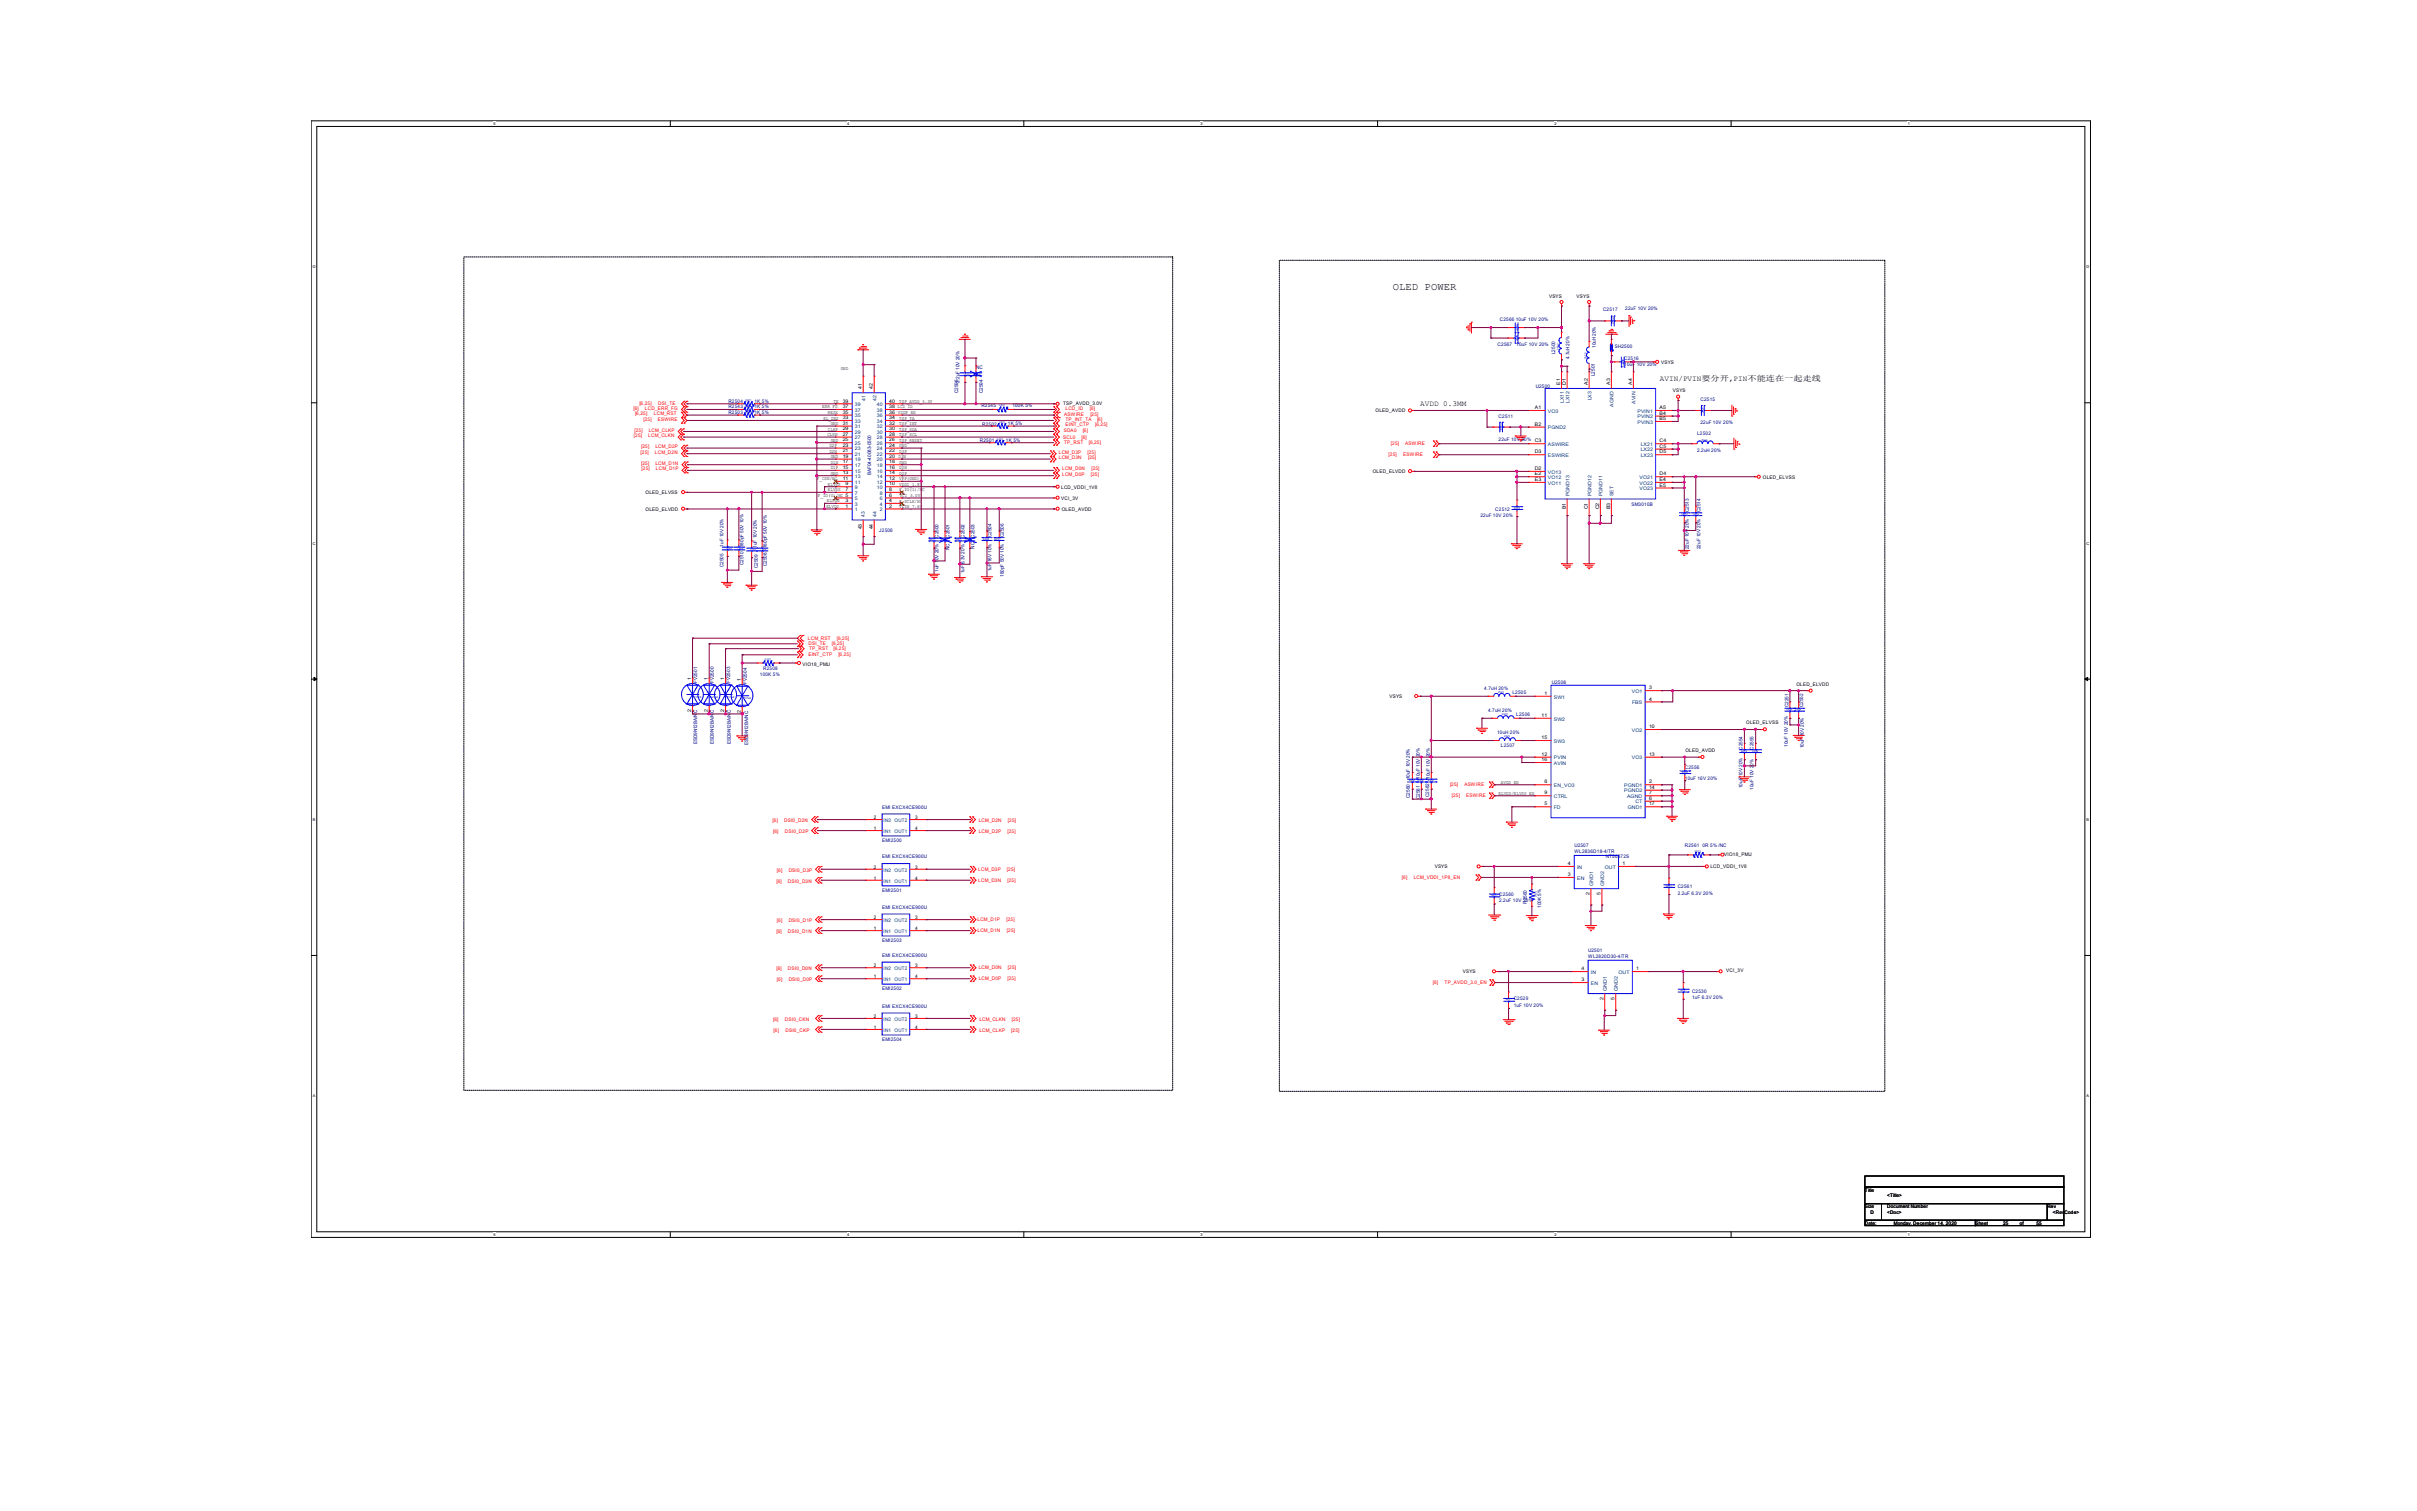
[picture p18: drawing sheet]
<svg xmlns="http://www.w3.org/2000/svg" width="400mm" height="250mm" viewBox="0 0 400 250" stroke-linecap="round" stroke-linejoin="round" font-family="sans-serif">
<defs><g id="words">
<text font-size="1.7" x="230.5" y="48">OLED POWER</text>
<g font-size="1.3">
<text x="274.7" y="63">AVIN/PVIN要分开,PIN不能连在一起走线</text>
<text x="235.1" y="67.2">AVDD 0.3MM</text>
</g>
<g font-size=".8" fill="#000080">
<text x="248.2" y="53.1">C2566</text>
<text x="250.9" y="53.1">10uF 10V 20%</text>
<text x="265.3" y="51.5">C2517</text>
<text x="269" y="51.3">22uF 10V 20%</text>
<text x="247.8" y="57.2">C2567</text>
<text x="250.9" y="57.3">10uF 10V 20%</text>
<text x="257.4" y="58.6" transform="rotate(-90 257.4 58.6)">L2500</text>
<text x="259.7" y="59.4" transform="rotate(-90 259.7 59.4)">4.7uH 20%</text>
<text x="264.1" y="57.6" transform="rotate(-90 264.1 57.6)">10uH 20%</text>
<text x="267.2" y="57.6">SH2500</text>
<text x="268.8" y="59.5">C2516</text>
<text x="158.6" y="65.1" transform="rotate(-90 158.6 65.1)">C2595</text>
<text x="158.8" y="63.3" transform="rotate(-90 158.8 63.3)">2.2uF 10V 20%</text>
<text x="161.5" y="61.1">NC</text>
<text x="162.7" y="65.1" transform="rotate(-90 162.7 65.1)">C2594</text>
<text x="254.2" y="64.2">U2500</text>
<text x="264" y="62.2" transform="rotate(-90 264 62.2)">L2501</text>
<text x="268.8" y="60.6">10uF 10V 20%</text>
<text x="120.5" y="67.6">R2543</text>
<text x="120.5" y="66.7">R2504</text>
<text x="120.5" y="68.5">R2503</text>
<text x="124.9" y="67.6">1K 5%</text>
<text x="124.9" y="66.7">1K 5%</text>
<text x="124.9" y="68.5">1K 5%</text>
<text x="162.4" y="67.3">R2545</text>
<text x="162.5" y="70.4">R2502</text>
<text x="166.8" y="70.3">1K 5%</text>
<text x="167.5" y="67.3">100K 5%</text>
<text x="248" y="69.1">C2511</text>
<text x="280.9" y="71.9">L2502</text>
<text x="281.4" y="66.4">C2515</text>
<text x="281.4" y="70.2">22uF 10V 20%</text>
<text x="162.2" y="73.2">R2501</text>
<text x="166.5" y="73.1">1K 5%</text>
<text x="248" y="72.9">22uF 10V 20%</text>
<text x="280.9" y="74.7">2.2uH 20%</text>
<text x="144.2" y="78.6" transform="rotate(-90 144.2 78.6)">BAF04-40083-0500</text>
<text x="270" y="83.7">SM3010B</text>
<text x="145.5" y="88.1">J2506</text>
<text x="155.3" y="89" transform="rotate(-90 155.3 89)">C2500</text>
<text x="157.2" y="89" transform="rotate(-90 157.2 89)">C2501</text>
<text x="159.6" y="89" transform="rotate(-90 159.6 89)">C2502</text>
<text x="161.3" y="89" transform="rotate(-90 161.3 89)">C2503</text>
<text x="164.1" y="88.9" transform="rotate(-90 164.1 88.9)">C2504</text>
<text x="166.1" y="88.9" transform="rotate(-90 166.1 88.9)">C2506</text>
<text x="245" y="85.6">22uF 10V 20%</text>
<text x="247.5" y="84.6">C2512</text>
<text x="279.5" y="84.8" transform="rotate(-90 279.5 84.8)">C2513</text>
<text x="281.4" y="84.8" transform="rotate(-90 281.4 84.8)">C2514</text>
<text x="119.7" y="93.8" transform="rotate(-90 119.7 93.8)">C2505</text>
<text x="119.7" y="90.4" transform="rotate(-90 119.7 90.4)">1uF 10V 20%</text>
<text x="123" y="93.5" transform="rotate(-90 123 93.5)">C2510</text>
<text x="123" y="90.5" transform="rotate(-90 123 90.5)">180pF 50V 10%</text>
<text x="125.2" y="90.6" transform="rotate(-90 125.2 90.6)">1uF 10V 20%</text>
<text x="125.4" y="94" transform="rotate(-90 125.4 94)">C2509</text>
<text x="126.9" y="93.7" transform="rotate(-90 126.9 93.7)">C2508</text>
<text x="126.9" y="90.7" transform="rotate(-90 126.9 90.7)">180pF 50V 10%</text>
<text x="155.3" y="94.6" transform="rotate(-90 155.3 94.6)">1uF 10V 20%</text>
<text x="157.2" y="91.1" transform="rotate(-90 157.2 91.1)">NC</text>
<text x="159.6" y="94.9" transform="rotate(-90 159.6 94.9)">1uF 6.3V 20%</text>
<text x="161.3" y="90.8" transform="rotate(-90 161.3 90.8)">NC</text>
<text x="164.1" y="94.5" transform="rotate(-90 164.1 94.5)">1uF 16V 10%</text>
<text x="166.1" y="95.4" transform="rotate(-90 166.1 95.4)">180pF 50V 10%</text>
<text x="279.5" y="90.9" transform="rotate(-90 279.5 90.9)">22uF 10V 20%</text>
<text x="281.4" y="90.9" transform="rotate(-90 281.4 90.9)">22uF 10V 20%</text>
<text x="115.4" y="113" transform="rotate(-90 115.4 113)">FV2501</text>
<text x="118.1" y="113" transform="rotate(-90 118.1 113)">FV2500</text>
<text x="120.8" y="113" transform="rotate(-90 120.8 113)">FV2503</text>
<text x="123.6" y="113.2" transform="rotate(-90 123.6 113.2)">FV2504</text>
<text x="125.8" y="111.8">100K 5%</text>
<text x="126.3" y="110.8">R2508</text>
<text x="256.8" y="113.1">U2508</text>
<text x="245.6" y="114.2">4.7uH 20%</text>
<text x="246.3" y="117.9">4.7uH 20%</text>
<text x="250.3" y="114.9">L2505</text>
<text x="250.9" y="118.5">L2506</text>
<text x="296" y="117" transform="rotate(-90 296 117)">C2251</text>
<text x="298.4" y="117" transform="rotate(-90 298.4 117)">C2552</text>
<text x="115.4" y="123.2" transform="rotate(-90 115.4 123.2)">ESD9N12BA/NC</text>
<text x="118.1" y="123.2" transform="rotate(-90 118.1 123.2)">ESD9N12BA/NC</text>
<text x="121" y="123.2" transform="rotate(-90 121 123.2)">ESD9N12BA/NC</text>
<text x="123.8" y="123.3" transform="rotate(-90 123.8 123.3)">ESD9N12BA/NC</text>
<text x="247.8" y="121.5">10uH 20%</text>
<text x="248.4" y="123.5">L2507</text>
<text x="288.4" y="124.1" transform="rotate(-90 288.4 124.1)">C2554</text>
<text x="290.2" y="124.1" transform="rotate(-90 290.2 124.1)">C2555</text>
<text x="295.9" y="123.5" transform="rotate(-90 295.9 123.5)">10uF 10V 20%</text>
<text x="298.5" y="123.8" transform="rotate(-90 298.5 123.8)">10uF 10V 20%</text>
<text x="233.3" y="128.9" transform="rotate(-90 233.3 128.9)">10uF 10V 20%</text>
<text x="235" y="128.8" transform="rotate(-90 235 128.8)">10uF 10V 20%</text>
<text x="236.5" y="131.8" transform="rotate(-90 236.5 131.8)">C2582</text>
<text x="236.6" y="128.8" transform="rotate(-90 236.6 128.8)">10uF 10V 20%</text>
<text x="278.8" y="127.2">C2556</text>
<text x="278.8" y="129">10uF 16V 20%</text>
<text x="288.4" y="130.4" transform="rotate(-90 288.4 130.4)">10uF 10V 20%</text>
<text x="290.2" y="130.7" transform="rotate(-90 290.2 130.7)">10uF 10V 20%</text>
<text x="146" y="133.8">EMI EXCX4CE900U</text>
<text x="233.3" y="132" transform="rotate(-90 233.3 132)">C2580</text>
<text x="235" y="132.2" transform="rotate(-90 235 132.2)">C2581</text>
<text x="146" y="142">EMI EXCX4CE900U</text>
<text x="146" y="139.4">EMI2500</text>
<text x="260.5" y="140.1">U2507</text>
<text x="260.5" y="141.2">WL2836D18-4/TR</text>
<text x="265.8" y="142">NT50372S</text>
<text x="278.8" y="140.2">R2561 0R 5% /NC</text>
<text x="146" y="147.6">EMI2501</text>
<text x="248.1" y="148.2">C2560</text>
<text x="248.1" y="149.3">2.2uF 10V 20%</text>
<text x="252.7" y="149.5" transform="rotate(-90 252.7 149.5)">R2560</text>
<text x="277.7" y="146.9">C2561</text>
<text x="277.7" y="148">2.2uF 6.3V 20%</text>
<text x="146" y="155.9">EMI2503</text>
<text x="146" y="150.3">EMI EXCX4CE900U</text>
<text x="255.1" y="150.2" transform="rotate(-90 255.1 150.2)">100K 5%</text>
<text x="146" y="158.3">EMI EXCX4CE900U</text>
<text x="262.8" y="157.5">U2501</text>
<text x="262.8" y="158.6">WL2820D30-4/TR</text>
<text x="146" y="166.7">EMI EXCX4CE900U</text>
<text x="146" y="163.9">EMI2502</text>
<text x="250.5" y="165.5">C2529</text>
<text x="250.5" y="166.6">1uF 10V 20%</text>
<text x="280" y="164.2">C2530</text>
<text x="280" y="165.3">1uF 6.3V 20%</text>
<text x="146" y="172.3">EMI2504</text>
</g>
<g font-size=".8">
<text x="256.4" y="49.4">VSYS</text>
<text x="260.9" y="49.4">VSYS</text>
<text x="139.1" y="61.3">GND</text>
<text x="142.6" y="64.4" transform="rotate(-90 142.6 64.4)">41</text>
<text x="144.5" y="64.4" transform="rotate(-90 144.5 64.4)">42</text>
<text x="258.2" y="63.6" transform="rotate(-90 258.2 63.6)">E1</text>
<text x="259.1" y="63.6" transform="rotate(-90 259.1 63.6)">D1</text>
<text x="262.8" y="63.6" transform="rotate(-90 262.8 63.6)">A2</text>
<text x="266.5" y="63.6" transform="rotate(-90 266.5 63.6)">A3</text>
<text x="270.1" y="63.6" transform="rotate(-90 270.1 63.6)">A4</text>
<text x="274.9" y="60.2">VSYS</text>
<text x="276.8" y="64.9">VSYS</text>
<text x="136.1" y="67.6">ERR_FG</text>
<text x="136.3" y="69.4">EL_DN2</text>
<text x="137" y="71.3">CLKP</text>
<text x="137" y="68.5">RESX</text>
<text x="137.5" y="70.3">GND</text>
<text x="137.9" y="66.7">TE</text>
<text x="139.5" y="71.2">29</text>
<text x="139.5" y="70.3">31</text>
<text x="139.5" y="69.4">33</text>
<text x="139.5" y="68.5">35</text>
<text x="139.5" y="67.5">37</text>
<text x="139.5" y="66.6">39</text>
<text x="147.2" y="71.2">30</text>
<text x="147.2" y="70.3">32</text>
<text x="147.2" y="69.4">34</text>
<text x="147.2" y="68.5">36 VDDP_EN</text>
<text x="147.2" y="67.5">38 LCD_ID</text>
<text x="147.2" y="66.6">40</text>
<text x="148.8" y="71.3">TSP_SDA</text>
<text x="148.8" y="70.3">TSP_INT</text>
<text x="148.8" y="69.4">TSP_TA</text>
<text x="148.8" y="66.7">TSP_AVDD_3.3V</text>
<text x="176" y="66.9">TSP_AVDD_3.0V</text>
<text x="227.7" y="68.2">OLED_AVDD</text>
<text x="254" y="67.7">A1</text>
<text x="254" y="70.5">B2</text>
<text x="274.6" y="67.7">A5</text>
<text x="274.6" y="68.6">B4</text>
<text x="274.6" y="69.5">B5</text>
<text x="136.9" y="72.1">CLKN</text>
<text x="137.3" y="74">D2P</text>
<text x="137.3" y="74.9">D2N</text>
<text x="137.5" y="76.7">D1N</text>
<text x="137.5" y="77.6">D1P</text>
<text x="137.5" y="75.8">GND</text>
<text x="137.5" y="73.1">GND</text>
<text x="139.5" y="77.6">15</text>
<text x="139.5" y="76.7">17</text>
<text x="139.5" y="75.7">19</text>
<text x="139.5" y="74.9">21</text>
<text x="139.5" y="73.9">23</text>
<text x="139.5" y="73">25</text>
<text x="139.5" y="72.1">27</text>
<text x="147.2" y="73">26</text>
<text x="147.2" y="77.6">16</text>
<text x="147.2" y="76.7">18</text>
<text x="147.2" y="75.7">20</text>
<text x="147.2" y="74.9">22</text>
<text x="147.2" y="73.9">24</text>
<text x="147.2" y="72.1">28</text>
<text x="148.7" y="75.7">D3N</text>
<text x="148.8" y="74.9">D3P</text>
<text x="148.8" y="73.1">TSP_RESET</text>
<text x="148.8" y="72.1">TSP_SCL</text>
<text x="148.8" y="76.7">GND</text>
<text x="148.8" y="77.6">D0N</text>
<text x="148.8" y="74">GND</text>
<text x="254" y="75">D3</text>
<text x="254" y="73.2">C3</text>
<text x="254" y="77.8">D2</text>
<text x="274.6" y="73.2">C4</text>
<text x="274.6" y="74.1">C5</text>
<text x="274.6" y="75">D5</text>
<text x="106.8" y="81.8">OLED_ELVSS</text>
<text x="135.2" y="79.5">F_CSN/NC</text>
<text x="135.4" y="82.2">F_IO(0)/NC 5</text>
<text x="136.8" y="83.1">ELVDD</text>
<text x="137" y="80.4">ELVSS</text>
<text x="137" y="81.3">ELVSS</text>
<text x="137.5" y="78.6">GND</text>
<text x="139.5" y="79.4">11</text>
<text x="139.5" y="78.5">13</text>
<text x="139.9" y="84">1</text>
<text x="139.9" y="83.1">3</text>
<text x="139.9" y="81.2">7</text>
<text x="139.9" y="80.3">9</text>
<text x="147.2" y="80.3">10</text>
<text x="147.2" y="79.4">12</text>
<text x="147.2" y="78.5">14</text>
<text x="147.2" y="84">2</text>
<text x="147.2" y="83.1">4</text>
<text x="147.2" y="82.2">6</text>
<text x="147.2" y="81.2">8</text>
<text x="148.8" y="80.4">VDDI_1.8V</text>
<text x="148.8" y="79.5">VPP(GND)</text>
<text x="148.8" y="78.6">D0P</text>
<text x="148.8" y="83.2">F_SCLK/NC</text>
<text x="148.8" y="81.3">F_IO(1)/NC</text>
<text x="148.9" y="82.2">VCI_3.0V</text>
<text x="175.6" y="80.9">LCD_VDDI_1V8</text>
<text x="175.6" y="82.8">VCI_3V</text>
<text x="227.2" y="78.3">OLED_ELVDD</text>
<text x="254" y="79.6">E3</text>
<text x="254" y="78.7">E2</text>
<text x="274.6" y="78.7">D4</text>
<text x="274.6" y="79.6">E4</text>
<text x="274.6" y="80.5">E5</text>
<text x="291.7" y="79.2">OLED_ELVSS</text>
<text x="106.8" y="84.5">OLED_ELVDD</text>
<text x="136.8" y="84">ELVDD</text>
<text x="142.6" y="87.6" transform="rotate(-90 142.6 87.6)">43</text>
<text x="144.5" y="87.6" transform="rotate(-90 144.5 87.6)">44</text>
<text x="148.8" y="84">VLIN_7.6V</text>
<text x="175.7" y="84.5">OLED_AVDD</text>
<text x="259.1" y="84.3" transform="rotate(-90 259.1 84.3)">B1</text>
<text x="262.8" y="84.3" transform="rotate(-90 262.8 84.3)">C1</text>
<text x="264.6" y="84.3" transform="rotate(-90 264.6 84.3)">C2</text>
<text x="266.5" y="84.3" transform="rotate(-90 266.5 84.3)">B3</text>
<text x="114.4" y="112.5" transform="rotate(-90 114.4 112.5)">1</text>
<text x="117.2" y="112.5" transform="rotate(-90 117.2 112.5)">1</text>
<text x="119.9" y="112.5" transform="rotate(-90 119.9 112.5)">1</text>
<text x="122.6" y="112.7" transform="rotate(-90 122.6 112.7)">1</text>
<text x="132.8" y="110.1">VIO18_PMU</text>
<text x="297.3" y="113.5">OLED_ELVDD</text>
<text x="114.4" y="117.9" transform="rotate(-90 114.4 117.9)">2</text>
<text x="117.2" y="117.9" transform="rotate(-90 117.2 117.9)">2</text>
<text x="119.9" y="117.9" transform="rotate(-90 119.9 117.9)">2</text>
<text x="122.6" y="118" transform="rotate(-90 122.6 118)">2</text>
<text x="229.9" y="115.4">VSYS</text>
<text x="255.1" y="118.6">11</text>
<text x="255.6" y="115">1</text>
<text x="272.9" y="115.9">4</text>
<text x="272.9" y="114.1">3</text>
<text x="289" y="119.8">OLED_ELVSS</text>
<text x="255.1" y="122.3">15</text>
<text x="255.1" y="125.9">16</text>
<text x="255.1" y="125.1">12</text>
<text x="272.9" y="125.1">13</text>
<text x="272.9" y="120.5">10</text>
<text x="278.9" y="124.4">OLED_AVDD</text>
<text x="248" y="131.5">ELVDD/ELVSS EN</text>
<text x="248.4" y="129.7">AVDD EN</text>
<text x="255.6" y="129.6">8</text>
<text x="255.6" y="131.5">9</text>
<text x="272.9" y="131.5">7</text>
<text x="272.9" y="129.6">2</text>
<text x="272.9" y="130.5">14</text>
<text x="144.6" y="137.3">1</text>
<text x="144.6" y="135.5">2</text>
<text x="151.4" y="137.3">4</text>
<text x="151.4" y="135.5">3</text>
<text x="255.6" y="133.3">5</text>
<text x="272.9" y="132.3">6</text>
<text x="272.9" y="133.3">17</text>
<text x="144.6" y="143.8">2</text>
<text x="151.4" y="143.8">3</text>
<text x="237.4" y="143.6">VSYS</text>
<text x="259.4" y="143.1">4</text>
<text x="268.5" y="143.1">1</text>
<text x="283.1" y="143.6">LCD_VDDI_1V8</text>
<text x="285.4" y="141.7">VIO18_PMU</text>
<text x="144.6" y="145.6">1</text>
<text x="151.4" y="145.6">4</text>
<text x="259.4" y="145">3</text>
<text x="263.1" y="148.1" transform="rotate(-90 263.1 148.1)">2</text>
<text x="264.9" y="148.1" transform="rotate(-90 264.9 148.1)">5</text>
<text x="144.6" y="153.9">1</text>
<text x="144.6" y="152.1">2</text>
<text x="151.4" y="153.9">4</text>
<text x="151.4" y="152.1">3</text>
<text x="144.6" y="161.8">1</text>
<text x="144.6" y="160">2</text>
<text x="151.4" y="161.8">4</text>
<text x="151.4" y="160">3</text>
<text x="242.1" y="161">VSYS</text>
<text x="261.7" y="160.5">4</text>
<text x="270.8" y="160.5">1</text>
<text x="285.7" y="160.9">VCI_3V</text>
<text x="261.7" y="162.4">3</text>
<text x="265.4" y="165.5" transform="rotate(-90 265.4 165.5)">2</text>
<text x="267.2" y="165.5" transform="rotate(-90 267.2 165.5)">5</text>
<text x="144.6" y="170.3">1</text>
<text x="144.6" y="168.4">2</text>
<text x="151.4" y="170.3">4</text>
<text x="151.4" y="168.4">3</text>
<text x="308.6" y="197.2">Title</text>
<text x="308.6" y="199.9">Size</text>
<text x="308.6" y="202.7">Date:</text>
<text x="309.6" y="200.8">D</text>
<text x="312.3" y="199.9">Document Number</text>
<text x="312.3" y="200.8">&lt;Doc&gt;</text>
<text x="312.3" y="198.1">&lt;Title&gt;</text>
<text x="313.4" y="202.7">Monday, December 14, 2020</text>
<text x="326.9" y="202.7">Sheet</text>
<text x="331.5" y="202.7">25</text>
<text x="334.3" y="202.7">of</text>
<text x="337" y="202.7">55</text>
<text x="338.8" y="199.9">Rev</text>
<text x="339.8" y="200.8">&lt;RevCode&gt;</text>
</g>
<g font-size=".8" fill="#f00">
<text x="104.8" y="67.9">[6]</text>
<text x="105" y="71.4">[25]</text>
<text x="105.1" y="68.7">[6,25]</text>
<text x="105.8" y="67">[6,25]</text>
<text x="106.5" y="69.7">[25]</text>
<text x="106.7" y="67.9">LCD_ERR_FG</text>
<text x="107.4" y="71.4">LCM_CLKP</text>
<text x="108.2" y="68.7">LCM_RST</text>
<text x="108.9" y="69.7">ESWIRE</text>
<text x="108.9" y="67">DSI_TE</text>
<text x="176" y="71.5">SDA0</text>
<text x="176.1" y="68.8">ASWIRE</text>
<text x="176.3" y="69.6">TP_INT_TA</text>
<text x="176.3" y="70.5">EINT_CTP</text>
<text x="176.3" y="67.8">LCD_ID</text>
<text x="179.2" y="71.5">[6]</text>
<text x="180.4" y="67.8">[6]</text>
<text x="180.4" y="68.8">[25]</text>
<text x="181.3" y="70.5">[6,25]</text>
<text x="181.6" y="69.6">[6]</text>
<text x="104.9" y="72.4">[25]</text>
<text x="106" y="75.1">[25]</text>
<text x="106.1" y="74.2">[25]</text>
<text x="106.1" y="76.9">[25]</text>
<text x="106.2" y="77.8">[25]</text>
<text x="107.3" y="72.4">LCM_CLKN</text>
<text x="108.4" y="75.1">LCM_D2N</text>
<text x="108.5" y="74.2">LCM_D2P</text>
<text x="108.5" y="76.9">LCM_D1N</text>
<text x="108.6" y="77.8">LCM_D1P</text>
<text x="175.2" y="76">LCM_D3N</text>
<text x="175.2" y="75.1">LCM_D3P</text>
<text x="175.8" y="77.8">LCM_D0N</text>
<text x="176" y="72.6">SCL0</text>
<text x="176.1" y="73.5">TP_RST</text>
<text x="179" y="72.6">[6]</text>
<text x="180" y="75.1">[25]</text>
<text x="180.1" y="76">[25]</text>
<text x="180.2" y="73.5">[6,25]</text>
<text x="180.6" y="77.8">[25]</text>
<text x="229.8" y="75.4">[25]</text>
<text x="230.2" y="73.6">[25]</text>
<text x="232.2" y="75.4">ESWIRE</text>
<text x="232.6" y="73.6">ASWIRE</text>
<text x="175.8" y="78.7">LCM_D0P</text>
<text x="180.5" y="78.7">[25]</text>
<text x="133.7" y="105.9">LCM_RST</text>
<text x="133.8" y="106.7">DSI_TE</text>
<text x="133.9" y="107.5">TP_RST</text>
<text x="137.6" y="106.7">[6,25]</text>
<text x="137.9" y="107.5">[6,25]</text>
<text x="138.5" y="105.9">[6,25]</text>
<text x="133.8" y="108.5">EINT_CTP</text>
<text x="138.8" y="108.5">[6,25]</text>
<text x="240" y="130.1">[25]</text>
<text x="240.3" y="131.9">[25]</text>
<text x="242.3" y="130.1">ASWIRE</text>
<text x="242.6" y="131.9">ESWIRE</text>
<text x="127.9" y="136">[6]</text>
<text x="128" y="137.8">[6]</text>
<text x="129.8" y="136">DSI0_D2N</text>
<text x="129.9" y="137.8">DSI0_D2P</text>
<text x="162" y="137.8">LCM_D2P</text>
<text x="162" y="136">LCM_D2N</text>
<text x="166.7" y="137.8">[25]</text>
<text x="166.8" y="136">[25]</text>
<text x="128.5" y="146.1">[6]</text>
<text x="128.6" y="144.2">[6]</text>
<text x="130.4" y="146.1">DSI0_D3N</text>
<text x="130.5" y="144.2">DSI0_D3P</text>
<text x="161.9" y="144.1">LCM_D3P</text>
<text x="161.9" y="145.9">LCM_D3N</text>
<text x="166.6" y="144.1">[25]</text>
<text x="166.7" y="145.9">[25]</text>
<text x="232" y="145.5">[6]</text>
<text x="234" y="145.5">LCM_VDDI_1P8_EN</text>
<text x="128.5" y="154.4">[6]</text>
<text x="128.6" y="152.5">[6]</text>
<text x="130.4" y="154.4">DSI0_D1N</text>
<text x="130.5" y="152.5">DSI0_D1P</text>
<text x="161.8" y="152.4">LCM_D1P</text>
<text x="161.8" y="154.3">LCM_D1N</text>
<text x="166.6" y="152.4">[25]</text>
<text x="166.7" y="154.3">[25]</text>
<text x="128.5" y="160.5">[6]</text>
<text x="130.4" y="160.5">DSI0_D0N</text>
<text x="162" y="160.3">LCM_D0N</text>
<text x="166.8" y="160.3">[25]</text>
<text x="128.6" y="162.3">[6]</text>
<text x="130.5" y="162.3">DSI0_D0P</text>
<text x="162" y="162.1">LCM_D0P</text>
<text x="166.7" y="162.1">[25]</text>
<text x="237.1" y="162.9">[6]</text>
<text x="239.1" y="162.9">TP_AVDD_3.0_EN</text>
<text x="128" y="168.9">[6]</text>
<text x="128" y="170.7">[6]</text>
<text x="129.9" y="168.9">DSI0_CKN</text>
<text x="130" y="170.7">DSI0_CKP</text>
<text x="162.1" y="170.7">LCM_CLKP</text>
<text x="162.1" y="168.9">LCM_CLKN</text>
<text x="167.4" y="170.7">[25]</text>
<text x="167.5" y="168.9">[25]</text>
</g>
<g font-size=".8" fill="#004080">
<text x="141.5" y="71.8">29</text>
<text x="141.5" y="70.9">31</text>
<text x="141.5" y="69.9">33</text>
<text x="141.5" y="69.1">35</text>
<text x="141.5" y="68.1">37</text>
<text x="141.5" y="67.2">39</text>
<text x="143.2" y="66.4" transform="rotate(-90 143.2 66.4)">41</text>
<text x="145" y="66.4" transform="rotate(-90 145 66.4)">42</text>
<text x="145.1" y="71.8">30</text>
<text x="145.1" y="70.9">32</text>
<text x="145.1" y="69.9">34</text>
<text x="145.1" y="69.1">36</text>
<text x="145.1" y="68.1">38</text>
<text x="145.1" y="67.2">40</text>
<text x="256.2" y="68.3">VO3</text>
<text x="256.2" y="71">PGND2</text>
<text x="258.8" y="66.7" transform="rotate(-90 258.8 66.7)">LX11</text>
<text x="259.7" y="66.7" transform="rotate(-90 259.7 66.7)">LX12</text>
<text x="263.4" y="66.3" transform="rotate(-90 263.4 66.3)">LX3</text>
<text x="267" y="67.3" transform="rotate(-90 267 67.3)">AGND</text>
<text x="270.7" y="66.8" transform="rotate(-90 270.7 66.8)">AVIN</text>
<text x="271" y="68.3">PVIN1</text>
<text x="271" y="69.2">PVIN2</text>
<text x="271" y="70.1">PVIN3</text>
<text x="141.5" y="77.3">17</text>
<text x="141.5" y="76.3">19</text>
<text x="141.5" y="75.4">21</text>
<text x="141.5" y="74.5">23</text>
<text x="141.5" y="73.6">25</text>
<text x="141.5" y="72.7">27</text>
<text x="145.1" y="77.3">18</text>
<text x="145.1" y="76.3">20</text>
<text x="145.1" y="75.4">22</text>
<text x="145.1" y="74.5">24</text>
<text x="145.1" y="73.6">26</text>
<text x="145.1" y="72.7">28</text>
<text x="256.2" y="75.6">ESWIRE</text>
<text x="256.2" y="73.8">ASWIRE</text>
<text x="271.5" y="73.8">LX21</text>
<text x="271.5" y="74.7">LX22</text>
<text x="271.5" y="75.6">LX23</text>
<text x="141.5" y="80">11</text>
<text x="141.5" y="79.1">13</text>
<text x="141.5" y="78.2">15</text>
<text x="141.5" y="83.7">3</text>
<text x="141.5" y="82.8">5</text>
<text x="141.5" y="81.8">7</text>
<text x="141.5" y="80.9">9</text>
<text x="145.1" y="80.9">10</text>
<text x="145.1" y="80">12</text>
<text x="145.1" y="79.1">14</text>
<text x="145.1" y="78.2">16</text>
<text x="145.6" y="83.7">4</text>
<text x="145.6" y="82.8">6</text>
<text x="145.6" y="81.8">8</text>
<text x="256.2" y="80.2">VO11</text>
<text x="256.2" y="79.3">VO12</text>
<text x="256.2" y="78.4">VO13</text>
<text x="259.7" y="82.1" transform="rotate(-90 259.7 82.1)">PGND13</text>
<text x="263.4" y="82.1" transform="rotate(-90 263.4 82.1)">PGND12</text>
<text x="265.2" y="82.1" transform="rotate(-90 265.2 82.1)">PGND11</text>
<text x="267" y="82.1" transform="rotate(-90 267 82.1)">SET</text>
<text x="271.3" y="79.3">VO21</text>
<text x="271.3" y="80.2">VO22</text>
<text x="271.3" y="81.1">VO23</text>
<text x="141.5" y="84.6">1</text>
<text x="143.1" y="85.6" transform="rotate(-90 143.1 85.6)">43</text>
<text x="145" y="85.6" transform="rotate(-90 145 85.6)">44</text>
<text x="145.6" y="84.6">2</text>
<text x="257.2" y="119.2">SW2</text>
<text x="257.2" y="115.6">SW1</text>
<text x="270.1" y="114.6">VO1</text>
<text x="270.1" y="116.5">FBS</text>
<text x="257.2" y="122.9">SW3</text>
<text x="257.2" y="125.7">PVIN</text>
<text x="270.1" y="125.7">VO3</text>
<text x="270.1" y="121.1">VO2</text>
<text x="257.2" y="126.5">AVIN</text>
<text x="257.2" y="130.2">EN_VO3</text>
<text x="268.8" y="130.2">PGND1</text>
<text x="268.8" y="131.1">PGND2</text>
<text x="146.2" y="137.8">IN1</text>
<text x="146.2" y="136">IN2</text>
<text x="148.1" y="137.8">OUT1</text>
<text x="148.1" y="136">OUT2</text>
<text x="257.2" y="132">CTRL</text>
<text x="257.2" y="133.9">FD</text>
<text x="269.3" y="132">AGND</text>
<text x="269.4" y="133.9">GND1</text>
<text x="270.7" y="132.9">CT</text>
<text x="261" y="143.7">IN</text>
<text x="265.6" y="143.7">OUT</text>
<text x="146.2" y="146.1">IN1</text>
<text x="146.2" y="144.2">IN2</text>
<text x="148.1" y="146.1">OUT1</text>
<text x="148.1" y="144.2">OUT2</text>
<text x="261" y="145.5">EN</text>
<text x="263.7" y="146.6" transform="rotate(-90 263.7 146.6)">GND1</text>
<text x="265.5" y="146.6" transform="rotate(-90 265.5 146.6)">GND2</text>
<text x="146.2" y="154.4">IN1</text>
<text x="146.2" y="152.5">IN2</text>
<text x="148.1" y="154.4">OUT1</text>
<text x="148.1" y="152.5">OUT2</text>
<text x="146.2" y="160.5">IN2</text>
<text x="148.1" y="160.5">OUT2</text>
<text x="263.3" y="161.1">IN</text>
<text x="267.9" y="161.1">OUT</text>
<text x="146.2" y="162.3">IN1</text>
<text x="148.1" y="162.3">OUT1</text>
<text x="263.3" y="162.9">EN</text>
<text x="265.9" y="163.9" transform="rotate(-90 265.9 163.9)">GND1</text>
<text x="267.8" y="163.9" transform="rotate(-90 267.8 163.9)">GND2</text>
<text x="146.2" y="170.7">IN1</text>
<text x="146.2" y="168.9">IN2</text>
<text x="148.1" y="170.7">OUT1</text>
<text x="148.1" y="168.9">OUT2</text>
</g>
<g font-size=".6">
<text x="81.7" y="20.7">5</text>
<text x="140.2" y="20.7">4</text>
<text x="198.7" y="20.7">3</text>
<text x="257.2" y="20.7">2</text>
<text x="315.7" y="20.7">1</text>
<text x="51.7" y="44.4">D</text>
<text x="345.3" y="44.4">D</text>
<text x="51.7" y="90.1">C</text>
<text x="345.3" y="90.1">C</text>
<text x="51.7" y="135.8">B</text>
<text x="345.3" y="135.8">B</text>
<text x="51.7" y="181.5">A</text>
<text x="345.3" y="181.5">A</text>
<text x="81.7" y="204.5">5</text>
<text x="140.2" y="204.5">4</text>
<text x="198.7" y="204.5">3</text>
<text x="257.2" y="204.5">2</text>
<text x="315.7" y="204.5">1</text>
</g>
<g font-size=".4" fill="#00f">
<text x="250.9" y="53.6" transform="rotate(90 250.9 53.6)">0402</text>
<text x="267" y="53.6" transform="rotate(-90 267 53.6)">0603</text>
<text x="250.9" y="55.4" transform="rotate(90 250.9 55.4)">0402</text>
<text x="258" y="57.9" transform="rotate(-90 258 57.9)">2520</text>
<text x="262.5" y="59.4" transform="rotate(-90 262.5 59.4)">2520</text>
<text x="268.5" y="59.3" transform="rotate(90 268.5 59.3)">0402</text>
<text x="160.4" y="61.9" transform="rotate(-180 160.4 61.9)">0201</text>
<text x="162.2" y="61.9" transform="rotate(-180 162.2 61.9)">0201</text>
<text x="123.4" y="67.2">0201</text>
<text x="123.4" y="66.3">0201</text>
<text x="123.4" y="68.2">0201</text>
<text x="165.4" y="70">0201</text>
<text x="165.4" y="67.2">0201</text>
<text x="248.5" y="71.1" transform="rotate(-90 248.5 71.1)">0603</text>
<text x="281.9" y="68.4" transform="rotate(-90 281.9 68.4)">0603</text>
<text x="165" y="72.7">0201</text>
<text x="281.6" y="72.9">2016</text>
<text x="153.8" y="89.4">0201</text>
<text x="155.7" y="89.4">0201</text>
<text x="158.1" y="89.4">0201</text>
<text x="159.8" y="89.4">0201</text>
<text x="162.7" y="89.3">0402</text>
<text x="164.6" y="89.3">0201</text>
<text x="250.6" y="84.2">0603</text>
<text x="278.3" y="85.2">0603</text>
<text x="280.2" y="85.2">0603</text>
<text x="121.1" y="90.7" transform="rotate(-180 121.1 90.7)">0201</text>
<text x="123" y="90.7" transform="rotate(-180 123 90.7)">0201</text>
<text x="125.1" y="90.9" transform="rotate(-180 125.1 90.9)">0201</text>
<text x="126.9" y="90.9" transform="rotate(-180 126.9 90.9)">0201</text>
<text x="126.6" y="109.2">0201</text>
<text x="114.8" y="115.5">TVS-B</text>
<text x="117.5" y="115.5">TVS-B</text>
<text x="120.3" y="115.5">TVS-B</text>
<text x="123" y="115.6">TVS-B</text>
<text x="247.9" y="114.7">2520</text>
<text x="248.6" y="118.4">2520</text>
<text x="295.7" y="117.5">0402</text>
<text x="297.1" y="117.5">0402</text>
<text x="248.9" y="122">2520</text>
<text x="288.1" y="124.4">0402</text>
<text x="290" y="124.4">0402</text>
<text x="233.2" y="129.3">0402</text>
<text x="234.7" y="129.3">0402</text>
<text x="236.3" y="129.3">0402</text>
<text x="278.4" y="127.9">0603</text>
<text x="280.5" y="140.9">0402</text>
<text x="246.8" y="148.3">0201</text>
<text x="254" y="147.5" transform="rotate(90 254 147.5)">0201</text>
<text x="275.7" y="146.7">0201</text>
<text x="249.2" y="165.5">0201</text>
<text x="278.1" y="164">0201</text>
</g>
</g></defs>
<path d="M51.5 20h294.5v184.7h-294.5zM52.4 20.9h292.6v182.9h-292.6z" fill="none" stroke="#000" stroke-width=".17"/>
<g fill="#fff">
<path d="M81.7 20.1h.3v.7h-.3z"/>
<path d="M81.7 203.9h.3v.8h-.3z"/>
</g>
<path d="M110.9 20v.9M110.9 203.8v.9" fill="none" stroke="#000" stroke-width=".17"/>
<g fill="#fff">
<path d="M140.2 20.1h.3v.7h-.3z"/>
<path d="M140.2 203.9h.3v.8h-.3z"/>
</g>
<path d="M169.4 20v.9M169.4 203.8v.9" fill="none" stroke="#000" stroke-width=".17"/>
<g fill="#fff">
<path d="M198.7 20.1h.3v.7h-.3z"/>
<path d="M198.7 203.9h.3v.8h-.3z"/>
</g>
<path d="M228 20v.9M228 203.8v.9" fill="none" stroke="#000" stroke-width=".17"/>
<g fill="#fff">
<path d="M257.2 20.1h.4v.7h-.4z"/>
<path d="M257.2 203.9h.4v.8h-.4z"/>
</g>
<path d="M286.5 20v.9M286.5 203.8v.9" fill="none" stroke="#000" stroke-width=".17"/>
<g fill="#fff">
<path d="M315.7 20.1h.4v.7h-.4z"/>
<path d="M315.7 203.9h.4v.8h-.4z"/>
<path d="M51.7 43.8h.5v.7h-.5z"/>
<path d="M345.3 43.8h.5v.7h-.5z"/>
<path d="M51.7 89.5h.5v.7h-.5z"/>
<path d="M345.3 89.5h.5v.7h-.5z"/>
</g>
<path d="M51.5 66.6h.9M345 66.6h1" fill="none" stroke="#000" stroke-width=".17"/>
<g fill="#fff">
<path d="M51.7 135.2h.5v.7h-.5z"/>
<path d="M345.3 135.2h.4v.7h-.4z"/>
</g>
<path d="M51.5 112.4h.9M345 112.4h1" fill="none" stroke="#000" stroke-width=".17"/>
<path d="M52 112.1l.4 .3-.4 .2zM345 112.4l.5-.3v.5z" fill="#000" stroke="#000" stroke-width=".17"/>
<g fill="#fff">
<path d="M51.7 180.9h.4v.8h-.4z"/>
<path d="M345.3 180.9h.4v.8h-.4z"/>
</g>
<path d="M76.8 42.5h117.3v137.9h-117.3zM211.7 43.1h100.2v137.5h-100.2zM51.5 158.1h.9M345 158.1h1M308.6 194.6h33v1.8h-33zM308.6 196.4h33v2.7h-33zM308.6 199.1h2.8v2.8h-2.8zM311.4 199.1h27.4v2.8h-27.4zM338.8 199.1h2.8v2.8h-2.8zM308.6 201.9h18.3v.9h-18.3zM326.9 201.9h14.7v.9h-14.7z" fill="none" stroke="#000" stroke-width=".17"/>
<g fill="none" stroke="#f00" stroke-width=".17">
<path d="M142 57.9h.1M142 57.9h1.8M142.2 57.6h.1M142.2 57.6h1.3M142.5 57.3h.7M142.8 57h.1M143.2 57.3h.1M158.8 56.1h.1M158.8 56.1h1.8M159.1 55.8h.1M159.1 55.8h1.2M159.3 55.6h.7"/>
<path d="M159.6 55.3h.1M159.6 55.3h.2M160 55.6h.1M242.7 54.1h.1M242.7 54.1v.2M243 54.6h.1M243 53.9v.7M243.3 53.6h.1M243.3 53.6v1.2M243.5 53.3h.1M243.5 53.3v1.8M249.6 55.9h.1"/>
<path d="M249.6 54.2h.1M249.6 55.9h.9M249.6 54.2h.9M251.4 55.9h.9M251.4 54.2h.9M252.3 55.9h.1M252.3 54.2h.1M258.4 50.6h.1M258.4 55h.1M258.4 59.5h.1M258.4 50.3v.3M258.4 55v.8"/>
<path d="M258.4 58.6v.9M263 50.6h.1M263 56.5h.1M263 50.3v.3M263 56.5v.9M265.6 53.1h.1M265.6 53.1h.9M265.7 55.3h1.9M266 55h1.3M266.3 54.7h.1M266.3 54.7h.8M266.6 54.5h.2"/>
<path d="M266.8 54.5h.1M267.1 59.9h.1M267.1 59.9h.9M267.3 55h.1M267.4 53.1h.9M267.6 55.3h.1M268.3 53.1h.1M269 59.9h.9M269.6 52.2h.1M269.6 52.2v1.8M269.9 52.5h.1M269.9 59.9h.1"/>
<path d="M269.9 52.5v1.2M270.1 53.5h.1M270.1 52.8v.7M270.4 53h.1M270.4 53v.2M273.6 59.9h.1M273.6 59.9h.4M112.7 71.9h.1M112.7 72.8h.1M112.7 71h.1M112.7 71.9l-.5 .4 .5 .5M112.7 71l-.5 .4 .5 .5"/>
<path d="M112.8 68.2h.1M112.8 69.1h.1M112.8 70h.1M112.8 68.2l.4 .5-.4 .4M112.8 69.1l.4 .5-.4 .4M113.1 71.9h.1M113.1 72.8h.1M113.1 71h.1M113.1 71.9l-.4 .4 .4 .5M113.1 71l-.4 .4 .4 .5M113.2 67.3h.1M113.2 66.4h.1"/>
<path d="M113.2 68.2h.1M113.2 69.1h.1M113.2 70h.1M113.2 74.6h.1M113.2 75.5h.1M113.2 73.7h.1M113.2 66.4l-.4 .4 .4 .5M113.2 67.3l-.4 .4 .4 .5M113.2 68.2l.5 .5-.5 .4M113.2 69.1l.5 .5-.5 .4M113.2 74.6l-.4 .5 .4 .4M113.2 73.7l-.4 .4 .4 .5"/>
<path d="M113.3 76.4h.1M113.3 77.4h.1M113.3 78.2h.1M113.3 76.4l-.4 .5 .4 .5M113.3 77.4l-.4 .4 .4 .4M113.7 67.3h.1M113.7 66.4h.1M113.7 68.2h.1M113.7 74.6h.1M113.7 75.5h.1M113.7 73.7h.1M113.7 66.4l-.5 .4 .5 .5"/>
<path d="M113.7 67.3l-.5 .4 .5 .5M113.7 74.6l-.5 .5 .5 .4M113.7 73.7l-.5 .4 .5 .5M113.8 76.4h.1M113.8 77.4h.1M113.8 78.2h.1M113.8 76.4l-.5 .5 .5 .5M113.8 77.4l-.5 .4 .5 .4M122.1 67.7h.1M122.1 66.8h.1M122.1 68.7h.1M122.1 66.8h.9"/>
<path d="M122.1 67.7h.9M122.1 68.7h.9M124.9 66.8h.8M124.9 67.7h.8M124.9 68.7h.8M125.7 67.7h.1M125.7 66.8h.1M125.7 68.7h.1M138.3 79.6h.1M138.3 78.7h.1M138.3 77.8h.1M138.3 76.9h.1"/>
<path d="M138.3 76h.1M138.3 75.1h.1M138.3 74.1h.1M138.3 73.2h.1M138.3 72.3h.1M138.3 71.4h.1M138.3 70.5h.1M138.3 69.6h.1M138.3 68.7h.1M138.3 67.7h.1M138.3 66.8h.1M138.3 66.8h2.7"/>
<path d="M138.3 73.2h2.7M138.3 70.5h2.7M138.3 67.7h2.7M138.3 79.6h2.7M138.3 78.7h2.7M138.3 77.8h2.7M138.3 76.9h2.7M138.3 76h2.7M138.3 75.1h2.7M138.3 74.1h2.7M138.3 72.3h2.7M138.3 71.4h2.7"/>
<path d="M138.3 69.6h2.7M138.3 68.7h2.7M142.9 62.2h.1M142.9 62.2v2.8M144.7 62.2h.1M144.7 62.2v2.8M146.5 66.8h2.7M146.5 73.2h2.7M146.5 70.5h2.7M146.5 67.7h2.7M146.5 79.6h2.7M146.5 78.7h2.7"/>
<path d="M146.5 77.8h2.7M146.5 76.9h2.7M146.5 76h2.7M146.5 75.1h2.7M146.5 74.1h2.7M146.5 72.3h2.7M146.5 71.4h2.7M146.5 69.6h2.7M146.5 68.7h2.7M149.2 79.6h.1M149.2 78.7h.1M149.2 77.8h.1"/>
<path d="M149.2 76.9h.1M149.2 76h.1M149.2 75.1h.1M149.2 74.1h.1M149.2 73.2h.1M149.2 72.3h.1M149.2 71.4h.1M149.2 70.5h.1M149.2 69.6h.1M149.2 68.7h.1M149.2 67.7h.1M149.2 66.8h.1"/>
<path d="M159.7 63.3h.1M159.7 60.5h.1M159.7 60.5v.9M159.7 62.3v1M161.5 63.3h.1M161.5 60.5h.1M161.5 60.5v.9M161.5 62.3v1M163.7 73.2h.1M163.7 73.2h.9M164.1 70.5h.1M164.1 70.5h.9"/>
<path d="M164.2 67.7h.1M164.2 67.7h.9M166.5 73.2h.9M166.8 70.5h.9M166.9 67.7h.9M167.4 73.2h.1M167.7 70.5h.1M167.8 67.7h.1M173.8 75.5h.1M173.8 76.4h.1M173.8 74.6h.1M173.8 75.5l.5 .5-.5 .4"/>
<path d="M173.8 74.6l.5 .5-.5 .4M174.3 75.5h.1M174.3 76.4h.1M174.3 74.6h.1M174.3 75.5l.5 .5-.5 .4M174.3 74.6l.5 .5-.5 .4M174.4 66.8h.1M174.4 70h.1M174.4 69.1h.1M174.4 71h.1M174.4 71.9h.1M174.4 72.8h.1"/>
<path d="M174.4 73.7h.1M174.4 68.2h.1M174.4 67.3h.1M174.4 77.4h.1M174.4 78.2h.1M174.4 79.2h.1M174.4 66.8h.4M174.4 69.1l.5 .5-.5 .4M174.4 70l.5 .5-.5 .5M174.4 71l.5 .4-.5 .5M174.4 71.9l.5 .4-.5 .5M174.4 72.8l.5 .4-.5 .5"/>
<path d="M174.4 67.3l.5 .4-.5 .5M174.4 77.4l.5 .4-.5 .4M174.4 78.2l.5 .5-.5 .5M174.9 70h.1M174.9 69.1h.1M174.9 71h.1M174.9 71.9h.1M174.9 72.8h.1M174.9 73.7h.1M174.9 68.2h.1M174.9 67.3h.1M174.9 77.4h.1"/>
<path d="M174.9 78.2h.1M174.9 79.2h.1M174.9 69.1l.4 .5-.4 .4M174.9 70l.4 .5-.4 .5M174.9 71l.4 .4-.4 .5M174.9 71.9l.4 .4-.4 .5M174.9 72.8l.4 .4-.4 .5M174.9 67.3l.4 .4-.9 1 .5 .4M174.9 77.4l.4 .4-.4 .4M174.9 78.2l.4 .5-.4 .5M175.3 68.2h.1M175.3 69.1h.1"/>
<path d="M175.3 68.2l-.4 .5 .4 .4M233.7 67.9h.3M233.7 78h.3M234 67.9h.1M234 78h.1M237.2 73h.1M237.2 73.9h.1M237.2 74.8h.1M237.2 75.7h.1M237.2 73l.5 .4-.5 .5M237.2 74.8l.5 .4-.5 .5M237.7 73.9h.1"/>
<path d="M237.7 73h.1M237.7 75.7h.1M237.7 74.8h.1M237.7 73l.4 .4-.4 .5M237.7 74.8l.4 .4-.4 .5M247.1 70.7h.1M247.1 70.7h.9M248.9 70.7h.9M249.8 70.7h.1M250.8 72.1h.1M250.8 72.1h1.8M251.1 72.4h.1"/>
<path d="M251.1 72.4h1.2M251.3 72.7h.7M251.6 73h.1M251.6 73h.2M252 72.7h.1M253 67.9h.1M253 75.2h.1M253 73.4h.1M253 79.8h.1M253 78.9h.1M253 78h.1M253 70.7h.1"/>
<path d="M253 67.9h2.7M253 78h2.7M253 78.9h2.7M253 73.4h2.7M253 75.2h2.7M253 79.8h2.7M253 70.7h2.7M258.4 61.5h.1M258.4 61.5v2.8M259.4 61.5h.1M259.4 61.5v2.8M263 61.1h.1"/>
<path d="M263 61.5h.1M263 60.2v.9M263 61.5v2.8M266.7 61.5h.1M266.7 61.5v2.8M270.3 61.5h.1M270.3 61.5v2.8M274 67.9h2.7M274 78.9h2.7M274 68.8h2.7M274 69.7h2.7M274 73.4h2.7"/>
<path d="M274 74.3h2.7M274 75.2h2.7M274 79.8h2.7M276.7 67.9h.1M276.7 68.8h.1M276.7 69.7h.1M276.7 73.4h.1M276.7 74.3h.1M276.7 75.2h.1M276.7 78.9h.1M276.7 79.8h.1M277.7 66.3h.1"/>
<path d="M277.7 65.9v.4M279.9 73.4h.1M279.9 73.4h1M280.5 67.9h.1M280.5 67.9h.9M282.3 67.9h.9M283.2 67.9h.1M283.6 73.4h.9M284.5 73.4h.1M286.6 68.8h.1M286.6 67v1.8M286.9 68.5h.1"/>
<path d="M286.9 67.3v1.2M287 74.3h.1M287 72.5v1.8M287.2 67.6h.1M287.2 67.6v.7M287.2 74.1h.1M287.2 72.8v1.3M287.4 68h.1M287.4 67.8v.2M287.5 73h.1M287.5 73v.8M287.8 73.5h.1"/>
<path d="M287.8 73.3v.2M290.4 78.9h.1M290.4 78.9h.4M113.3 81.5h.4M113.3 84.2h.4M113.7 81.5h.1M113.7 84.2h.1M119.4 96.4h.1M119.4 96.4h1.9M119.7 96.6h.1M119.7 96.6h1.3M120 96.9h.8"/>
<path d="M120.3 97.2h.1M120.3 97.2h.2M120.4 92h.1M120.4 89.3h.1M120.4 89.3v.9M120.4 91.2v.8M120.8 96.9h.1M122.3 92h.1M122.3 89.3h.1M122.3 89.3v.9M122.3 91.2v.8M123.5 96.8h.1"/>
<path d="M123.5 96.8h1.8M123.8 97.1h.1M123.8 97.1h1.2M124 97.4h.8M124.3 97.6h.1M124.3 97.6h.2M124.4 92.3h.1M124.4 89.5h.1M124.4 89.5v.9M124.4 91.3v1M124.8 97.4h.1M126.1 92.3h.1"/>
<path d="M126.1 89.5h.1M126.1 89.5v.9M126.1 91.3v1M134.3 87.7h.1M134.3 87.7h1.8M134.6 87.9h.1M134.6 87.9h1.2M134.8 88.2h.7M135.1 88.5h.1M135.1 88.5h.2M135.5 88.2h.1M138.3 84.2h.1"/>
<path d="M138.3 83.3h.1M138.3 82.4h.1M138.3 81.5h.1M138.3 80.5h.1M138.3 80.5h2.7M138.3 81.5h2.7M138.3 82.4h2.7M138.3 84.2h2.7M138.3 83.3h2.7M142 92h.1M142 92h1.8M142.2 92.3h.1"/>
<path d="M142.2 92.3h1.3M142.5 92.5h.7M142.8 92.8h.1M142.9 88.8h.1M142.9 86v2.8M143.2 92.5h.1M144.7 88.8h.1M144.7 86v2.8M146.5 80.5h2.7M146.5 81.5h2.7M146.5 82.4h2.7M146.5 84.2h2.7"/>
<path d="M146.5 83.3h2.7M149.2 80.5h.1M149.2 84.2h.1M149.2 83.3h.1M149.2 82.4h.1M149.2 81.5h.1M151.5 87.6h.1M151.5 87.6h1.9M151.8 87.9h.1M151.8 87.9h1.3M152.1 88.1h.7M152.4 88.4h.1"/>
<path d="M152.8 88.1h.1M153.6 95h.1M153.6 95h1.9M153.9 95.3h.1M153.9 95.3h1.3M154.2 95.6h.7M154.5 95.8h.1M154.5 95.8h.2M154.6 87.9h.1M154.6 90.7h.1M154.6 87.9v1M154.6 89.8v.9"/>
<path d="M154.9 95.6h.1M156.4 87.9h.1M156.4 90.7h.1M156.4 87.9v1M156.4 89.8v.9M158 95.6h.1M158 95.6h1.8M158.2 95.8h.1M158.2 95.8h1.3M158.5 96.1h.7M158.8 96.4h.1M158.9 87.9h.1"/>
<path d="M158.9 90.7h.1M158.9 87.9v1M158.9 89.8v.9M159.2 96.1h.1M160.5 87.9h.1M160.5 90.7h.1M160.5 87.9v1M160.5 89.8v.9M162.4 95.4h.1M162.4 95.4h1.9M162.7 95.7h.1M162.7 95.7h1.3"/>
<path d="M163 96h.7M163.3 96.3h.1M163.3 87.9h.1M163.3 90.6h.1M163.3 87.9v.9M163.3 89.7v.9M163.7 96h.1M165.4 87.9h.1M165.4 90.6h.1M165.4 87.9v.9M165.4 89.7v.9M174.4 80.5h.1"/>
<path d="M174.4 82.4h.1M174.4 84.2h.1M174.4 80.5h.4M174.4 82.4h.4M174.4 84.2h.4M250.1 90h.1M250.1 90h1.8M250.4 90.2h.1M250.4 90.2h1.3M250.7 90.5h.7M250.9 90.8h.1M250.9 90.8h.2"/>
<path d="M251.1 82.7h.1M251.1 85.5h.1M251.1 82.7v1M251.1 84.6v.9M251.4 90.5h.1M258.4 93.3h.1M258.4 93.3h1.9M258.7 93.5h.1M258.7 93.5h1.3M259 93.8h.7M259.3 94.1h.1M259.4 85.3h.1"/>
<path d="M259.4 82.6v2.7M259.7 93.8h.1M262.1 93.3h.1M262.1 93.3h1.8M262.4 93.5h.1M262.4 93.5h1.3M262.7 93.8h.7M262.9 94.1h.1M262.9 94.1h.2M263 85.3h.1M263 82.6v2.7M263.4 93.8h.1"/>
<path d="M264.9 85.3h.1M264.9 82.6v2.7M266.7 85.3h.1M266.7 82.6v2.7M274 80.7h2.7M276.7 80.7h.1M277.8 91.1h.1M277.8 91.1h1.9M278.1 91.3h.1M278.1 91.3h1.3M278.4 91.6h.7M278.7 91.9h.1"/>
<path d="M278.7 83.7h.1M278.7 86.5h.1M278.7 83.7v1M278.7 85.6v.9M279.1 91.6h.1M280.6 83.7h.1M280.6 86.5h.1M280.6 83.7v1M280.6 85.6v.9M120.1 112.2h.1M120.1 117.7h.1M120.1 112.2v.9"/>
<path d="M120.1 116.8v.9M122.8 112.4h.1M122.8 117.9h.1M122.8 112.4v.9M122.8 116.9v1M125.3 109.7h.1M125.3 109.7h.9M128 109.7h1M129 109.7h.1M131.6 109.7h.1M131.6 109.7h.4M132 107h.1"/>
<path d="M132 106.1h.1M132 107.9h.1M132 108.8h.1M132 106.1l.4 .4-.4 .5M132 107.9l.4 .4-.4 .5M132.2 106.9h.1M132.2 107.8h.1M132.2 106.9l.4 .4-.4 .5M132.4 106.1h.1M132.4 105.1h.1M132.4 107h.1M132.4 107.9h.1"/>
<path d="M132.4 108.8h.1M132.4 105.1l-.4 .5 .9 .9-.5 .5M132.4 107.9l.5 .4-.5 .5M132.6 106.9h.1M132.6 107.8h.1M132.6 106.9l.5 .4-.5 .5M132.9 105.1h.1M132.9 106.1h.1M132.9 105.1l-.5 .5 .5 .5M234.7 115.2h.4M235.1 115.2h.1M246.3 115.2h.1"/>
<path d="M246.3 115.2h.9M250 115.2h.8M250.8 115.2h.1M254 118.8h.1M254 115.2h.1M254 115.2h2.7M254 118.8h2.7M272.3 114.3h2.7M272.3 116.1h2.7M275 116.1h.1M275 114.3h.1M296.2 116.1h.1"/>
<path d="M296.2 118.8h.1M296.2 116.1v.9M296.2 118v.8M297.7 116.1h.1M297.7 118.8h.1M297.7 116.1v.9M297.7 118v.8M299.1 114.3h.1M299.1 114.3h.3M121.9 121.8h.1M121.9 121.8h1.9M122.2 122.1h.1"/>
<path d="M122.2 122.1h1.3M122.5 122.3h.7M122.7 122.6h.1M122.7 122.6h.2M123.2 122.3h.1M134.8 137.9h.1M134.8 137h.1M134.8 136h.1M134.8 135.1h.1M134.8 137l-.5 .4 .5 .5M134.8 135.1l-.5 .5 .5 .4M135.3 137.9h.1"/>
<path d="M135.3 137h.1M135.3 136h.1M135.3 135.1h.1M135.3 137l-.5 .4 .5 .5M135.3 135.1l-.5 .5 .5 .4M143.2 137.4h.1M143.2 135.6h.1M143.2 135.6h2.8M143.2 137.4h2.8M150.6 135.6h2.7M150.6 137.4h2.7M153.3 137.4h.1"/>
<path d="M153.3 135.6h.1M160.5 137.9h.1M160.5 137h.1M160.5 136h.1M160.5 135.1h.1M160.5 137l.5 .4-.5 .5M160.5 135.1l.5 .5-.5 .4M161 137.9h.1M161 137h.1M161 136h.1M161 135.1h.1M161 137l.4 .4-.4 .5"/>
<path d="M161 135.1l.4 .5-.4 .4M233.7 127.8h.1M233.7 130.6h.1M233.7 127.8v.9M233.7 129.6v1M235.2 127.8h.1M235.2 130.6h.1M235.2 127.8v.9M235.2 129.6v1M235.9 133.9h.1M235.9 133.9h1.9M236.2 134.1h.1"/>
<path d="M236.2 134.1h1.3M236.5 134.4h.7M236.8 134.7h.1M236.8 134.7h.2M236.9 127.8h.1M236.9 130.6h.1M236.9 127.8v.9M236.9 129.6v1M237.2 134.4h.1M244.4 120.5h.1M244.4 120.5h1.8M244.6 120.8h.1"/>
<path d="M244.6 120.8h1.3M244.9 121h.7M245.2 121.3h.1M245.2 121.3h.2M245.6 121h.1M246.5 129.4h.1M246.5 130.3h.1M246.5 131.2h.1M246.5 132.1h.1M246.5 129.4l.4 .4-.4 .5M246.5 131.2l.4 .5-.4 .4M246.9 130.3h.1"/>
<path d="M246.9 129.4h.1M246.9 132.1h.1M246.9 131.2h.1M246.9 129.4l.5 .4-.5 .5M246.9 131.2l.5 .5-.5 .4M247.2 122.5h.1M247.2 122.5h.9M249.3 136h.1M249.3 136h1.8M249.6 136.3h.1M249.6 136.3h1.2M249.8 136.6h.8"/>
<path d="M250.1 136.9h.1M250.1 136.9h.2M250.6 136.6h.1M250.8 122.5h1M251.8 122.5h.1M254 122.5h.1M254 126.2h.1M254 125.3h.1M254 129.8h.1M254 131.7h.1M254 133.5h.1M254 122.5h2.7"/>
<path d="M254 125.3h2.7M254 131.7h2.7M254 126.2h2.7M254 129.8h2.7M254 133.5h2.7M272.3 120.7h2.7M272.3 125.3h2.7M272.3 131.7h2.7M272.3 129.8h2.7M272.3 132.6h2.7M272.3 133.5h2.7M272.3 130.7h2.7"/>
<path d="M275 125.3h.1M275 131.7h.1M275 120.7h.1M275 132.6h.1M275 129.8h.1M275 130.7h.1M275 133.5h.1M275.8 135.1h.1M275.8 135.1h1.8M276.1 135.3h.1M276.1 135.3h1.3M276.4 135.6h.7"/>
<path d="M276.6 135.9h.1M276.6 135.9h.2M277.1 135.6h.1M277.9 130.7h.1M277.9 130.7h1.9M278.2 130.9h.1M278.2 130.9h1.3M278.5 131.2h.7M278.7 131.5h.1M278.7 131.5h.2M278.8 126.5h.1M278.8 129.2h.1"/>
<path d="M278.8 126.5v.8M278.8 128.3v.9M279.2 131.2h.1M281.1 125.3h.1M281.1 125.3h.4M287.8 128.5h.1M287.8 128.5h1.8M288.1 128.8h.1M288.1 128.8h1.3M288.3 129.1h.8M288.6 129.4h.1M288.6 129.4h.2"/>
<path d="M288.7 123h.1M288.7 125.7h.1M288.7 123v.9M288.7 124.8v.9M289.1 129.1h.1M290.6 123h.1M290.6 125.7h.1M290.6 123v.9M290.6 124.8v.9M291.4 120.7h.1M291.4 120.7h.4M296.8 121.7h.1"/>
<path d="M296.8 121.7h1.8M297 122h.1M297 122h1.3M297.3 122.2h.7M297.6 122.5h.1M298 122.2h.1M135.4 159.6h.1M135.4 152.6h.1M135.4 151.7h.1M135.4 154.4h.1M135.4 153.5h.1M135.4 144.3h.1"/>
<path d="M135.4 143.4h.1M135.4 146.1h.1M135.4 145.2h.1M135.4 159.6l-.4 .5 .4 .4M135.4 151.7l-.4 .5 .4 .4M135.4 153.5l-.4 .5 .4 .4M135.4 143.4l-.4 .4 .4 .5M135.4 145.2l-.4 .4 .4 .5M135.9 159.6h.1M135.9 152.6h.1M135.9 151.7h.1M135.9 154.4h.1"/>
<path d="M135.9 153.5h.1M135.9 144.3h.1M135.9 143.4h.1M135.9 146.1h.1M135.9 145.2h.1M135.9 159.6l-.5 .5 .5 .4M135.9 151.7l-.5 .5 .5 .4M135.9 153.5l-.5 .5 .5 .4M135.9 143.4l-.5 .4 .5 .5M135.9 145.2l-.5 .4 .5 .5M143.2 154h.1M143.2 152.2h.1"/>
<path d="M143.2 145.6h.1M143.2 143.8h.1M143.2 154h2.8M143.2 152.2h2.8M143.2 145.6h2.8M143.2 143.8h2.8M150.6 154h2.7M150.6 152.2h2.7M150.6 145.6h2.7M150.6 143.8h2.7M153.3 154h.1M153.3 152.2h.1"/>
<path d="M153.3 145.6h.1M153.3 143.8h.1M160.6 159.6h.1M160.6 152.6h.1M160.6 151.7h.1M160.6 154.4h.1M160.6 153.5h.1M160.6 144.3h.1M160.6 143.4h.1M160.6 146.1h.1M160.6 145.2h.1M160.6 159.6l.5 .5-.5 .4"/>
<path d="M160.6 151.7l.5 .5-.5 .4M160.6 153.5l.5 .5-.5 .4M160.6 143.4l.5 .4-.5 .5M160.6 145.2l.5 .4-.5 .5M161.1 159.6h.1M161.1 152.6h.1M161.1 151.7h.1M161.1 154.4h.1M161.1 153.5h.1M161.1 144.3h.1M161.1 143.4h.1M161.1 146.1h.1"/>
<path d="M161.1 145.2h.1M161.1 159.6l.4 .5-.4 .4M161.1 151.7l.4 .5-.4 .4M161.1 153.5l.4 .5-.4 .4M161.1 143.4l.4 .4-.4 .5M161.1 145.2l.4 .4-.4 .5M244.3 145.6h.1M244.3 144.7h.1M244.3 144.7l.4 .5-.4 .4M244.7 144.7h.1M244.7 145.6h.1M244.7 144.7l.5 .5-.5 .4"/>
<path d="M245 143.4h.4M245.4 143.4h.1M246.4 151.4h1.8M246.7 151.7h1.2M246.9 151.9h.1M246.9 151.9h.8M247.2 152.2h.2M247.3 146.8h.1M247.3 149.6h.1M247.3 146.8v1M247.3 148.7v.9M247.4 152.2h.1"/>
<path d="M247.9 151.7h.1M248.2 151.4h.1M252.6 151.5h1.8M252.9 151.8h1.2M253.1 152h.1M253.1 152h.7M253.4 152.3h.2M253.5 146.3h.1M253.5 150h.1M253.5 146.3v.9M253.5 149v1M253.6 152.3h.1"/>
<path d="M254.1 151.8h.1M254.4 151.5h.1M257.8 145.2h.1M257.8 143.4h.1M257.8 143.4h2.7M257.8 145.2h2.7M262.4 153.1h.1M262.4 153.1h1.8M262.7 153.4h.1M262.7 153.4h1.2M262.9 153.7h.8M263.2 154h.1"/>
<path d="M263.2 154h.2M263.3 149.7h.1M263.3 147v2.7M263.7 153.7h.1M265.1 149.7h.1M265.1 147v2.7M267.9 143.4h2.7M270.6 143.4h.1M275.3 151.2h.1M275.3 151.2h1.8M275.5 151.5h.1M275.5 151.5h1.3"/>
<path d="M275.8 151.8h.7M276.1 152h.1M276.1 152h.2M276.2 145.3h.1M276.2 148h.1M276.2 145.3v.9M276.2 147.1v.9M276.5 151.8h.1M279.3 141.4h.1M279.3 141.4h.9M281.8 143.4h.1M281.8 143.4h.4"/>
<path d="M282 141.4h.9M282.9 141.4h.1M284.4 141.4h.1M284.4 141.4h.4M135.4 162.4h.1M135.4 161.5h.1M135.4 160.5h.1M135.4 170.8h.1M135.4 169.9h.1M135.4 169h.1M135.4 168h.1M135.4 161.5l-.4 .4 .4 .5"/>
<path d="M135.4 169.9l-.4 .4 .4 .5M135.4 168l-.4 .5 .4 .5M135.9 162.4h.1M135.9 161.5h.1M135.9 160.5h.1M135.9 170.8h.1M135.9 169.9h.1M135.9 169h.1M135.9 168h.1M135.9 161.5l-.5 .4 .5 .5M135.9 169.9l-.5 .4 .5 .5M135.9 168l-.5 .5 .5 .5"/>
<path d="M143.2 170.3h.1M143.2 168.5h.1M143.2 161.9h.1M143.2 160.1h.1M143.2 168.5h2.8M143.2 170.3h2.8M143.2 161.9h2.8M143.2 160.1h2.8M150.6 168.5h2.7M150.6 170.3h2.7M150.6 161.9h2.7M150.6 160.1h2.7"/>
<path d="M153.3 170.3h.1M153.3 168.5h.1M153.3 161.9h.1M153.3 160.1h.1M160.6 162.4h.1M160.6 161.5h.1M160.6 160.5h.1M160.6 170.8h.1M160.6 169.9h.1M160.6 169h.1M160.6 168h.1M160.6 161.5l.5 .4-.5 .5"/>
<path d="M160.6 169.9l.5 .4-.5 .5M160.6 168l.5 .5-.5 .5M161.1 162.4h.1M161.1 161.5h.1M161.1 160.5h.1M161.1 170.8h.1M161.1 169.9h.1M161.1 169h.1M161.1 168h.1M161.1 161.5l.4 .4-.4 .5M161.1 169.9l.4 .4-.4 .5M161.1 168l.4 .5-.4 .5"/>
<path d="M246.6 163h.1M246.6 162.1h.1M246.6 162.1l.4 .5-.4 .4M247 162.1h.1M247 163h.1M247 162.1l.5 .5-.5 .4M247.5 160.8h.4M247.9 160.8h.1M248.8 168.7h1.8M249 169h1.3M249.3 169.3h.1M249.3 169.3h.7"/>
<path d="M249.6 169.5h.1M249.7 164.1h.1M249.7 166.8h.1M249.7 164.1v.9M249.7 166v.8M249.7 169.5h.1M250.3 169h.1M250.6 168.7h.1M260.1 162.6h.1M260.1 160.8h.1M260.1 160.8h2.7M260.1 162.6h2.7"/>
<path d="M264.6 170.4h.1M264.6 170.4h1.8M264.9 170.7h.1M264.9 170.7h1.2M265.1 171h.7M265.4 171.2h.1M265.4 171.2h.2M265.6 167.1h.1M265.6 164.4v2.7M265.8 171h.1M267.4 167.1h.1M267.4 164.4v2.7"/>
<path d="M270.1 160.8h2.8M272.9 160.8h.1M277.6 168.5h.1M277.6 168.5h1.9M277.9 168.8h.1M277.9 168.8h1.3M278.2 169h.7M278.5 169.3h.1M278.5 169.3h.2M278.6 162.6h.1M278.6 165.3h.1M278.6 162.6v.9"/>
<path d="M278.6 164.4v.9M278.9 169h.1M284.1 160.8h.1M284.1 160.8h.4"/>
<circle cx="258.4" cy="50" r=".25"/>
<circle cx="263" cy="50" r=".25"/>
<circle cx="274.3" cy="59.9" r=".25"/>
<circle cx="175" cy="66.8" r=".25"/>
<circle cx="233.4" cy="67.9" r=".25"/>
<circle cx="233.4" cy="77.9" r=".25"/>
<circle cx="277.7" cy="65.6" r=".25"/>
<circle cx="291.1" cy="78.9" r=".25"/>
<circle cx="113" cy="81.4" r=".25"/>
<circle cx="113" cy="84.2" r=".25"/>
<circle cx="175" cy="82.3" r=".25"/>
<circle cx="175" cy="80.5" r=".25"/>
<circle cx="175" cy="84.2" r=".25"/>
<circle cx="132.2" cy="109.7" r=".25"/>
<circle cx="234.4" cy="115.2" r=".25"/>
<circle cx="299.7" cy="114.3" r=".25"/>
<circle cx="281.7" cy="125.2" r=".25"/>
<circle cx="292.1" cy="120.7" r=".25"/>
<circle cx="244.7" cy="143.4" r=".25"/>
<circle cx="282.5" cy="143.4" r=".25"/>
<circle cx="285" cy="141.4" r=".25"/>
<circle cx="247.2" cy="160.7" r=".25"/>
<circle cx="284.8" cy="160.7" r=".25"/>
</g>
<g fill="none" stroke="#00f" stroke-width=".17">
<path d="M250.5 55.9h.3M250.5 54.2h.3M250.8 56.8h.1M250.8 55.9h.1M250.8 55h.1M250.8 54.2h.1M250.8 53.4v1.6M250.8 55.1v1.7M251.2 55.9h.1M251.2 56.8h.1M251.2 54.2h.1M251.2 55h.1"/>
<path d="M251.2 55.9h.2M251.2 53.4v1.6M251.2 55.1v1.7M251.2 54.2h.2M258.4 55.8a.45 .45 0 0 0-.4 .5 .45 .45 0 0 0 .4 .4M258.4 56.8a.42 .42 0 0 0-.4 .4 .42 .42 0 0 0 .4 .4M258.4 57.7a.45 .45 0 0 0-.4 .4 .45 .45 0 0 0 .4 .5M263 57.4a.42 .42 0 0 0-.4 .4 .42 .42 0 0 0 .4 .5M263 58.3a.45 .45 0 0 0-.4 .4 .45 .45 0 0 0 .4 .5M263 59.2a.45 .45 0 0 0-.4 .5 .45 .45 0 0 0 .4 .4M266.5 53.1h.2M266.7 53.1h.1"/>
<path d="M266.7 52.3h.1M266.7 52.3v1.6M267.1 52.3h.1M267.1 53.1h.1M267.1 53.1h.3M267.1 52.3v1.6M268 59.9h.3M268.3 59.9h.1M268.3 59.1v1.6M268.8 59.9h.1M268.8 59.9h.2M268.8 59.1v1.6"/>
<path d="M123 67.7h.1M123 66.8h.1M123 68.7h.1M123.1 67.7h.1M123.1 66.8h.1M123.1 68.7h.1M123.3 67.4h.1M123.3 66.5h.1M123.3 68.3h.1M123.3 67.4l-.2 .3M123.3 67.4l.2 .7M123.3 66.5l-.2 .3"/>
<path d="M123.3 66.5l.2 .7M123.3 68.3l-.2 .4M123.3 68.3l.2 .7M123.5 68.1h.1M123.5 67.2h.1M123.5 69h.1M123.8 67.4h.1M123.8 66.5h.1M123.8 68.3h.1M123.8 67.4l-.3 .7M123.8 67.4l.3 .7M123.8 66.5l-.3 .7"/>
<path d="M123.8 66.5l.3 .7M123.8 68.3l-.3 .7M123.8 68.3l.3 .7M124.1 68.1h.1M124.1 67.2h.1M124.1 69h.1M124.4 67.4h.1M124.4 66.5h.1M124.4 68.3h.1M124.4 67.4l-.3 .7M124.4 67.4l.2 .7M124.4 66.5l-.3 .7"/>
<path d="M124.4 66.5l.2 .7M124.4 68.3l-.3 .7M124.4 68.3l.2 .7M124.6 68.1h.1M124.6 67.2h.1M124.6 69h.1M124.9 67.7h.1M124.9 66.8h.1M124.9 68.7h.1M124.9 67.7l-.3 .4M124.9 66.8l-.3 .4M124.9 68.7l-.3 .3"/>
<path d="M141 65h5.5v21h-5.5zM158.9 61.7h1.6M158.9 62.2h1.6M159.7 62.2h.1M159.7 61.7h.1M159.7 61.4v.3M159.7 62.2v.1M160.5 61.7h.1M160.5 62.2h.1M160.6 61.4h.1M160.6 62.3h.1M160.6 61.4l1.8 .9"/>
<path d="M160.7 61.7h1.6M160.7 62.2h1.6M161.5 62.2h.1M161.5 61.7h.1M161.5 61.4v.3M161.5 62.2v.1M162.3 61.7h.1M162.3 62.2h.1M162.4 61.4l-1.8 .9M164.6 73.2h.1M164.7 73.2h.1M164.9 72.9h.1"/>
<path d="M164.9 72.9l-.2 .3M164.9 72.9l.3 .7M165 70.5h.1M165.1 70.5h.1M165.1 67.7h.1M165.1 67.7l.1 .4M165.2 73.6h.1M165.2 70.1h.1M165.2 68.1h.1M165.2 70.1l-.1 .4M165.2 70.1l.3 .7M165.5 72.9h.1"/>
<path d="M165.5 72.9l-.3 .7M165.5 72.9l.2 .7M165.5 70.8h.1M165.5 67.4h.1M165.5 67.4l.3 .7M165.5 67.4l-.3 .7M165.7 73.6h.1M165.8 70.1h.1M165.8 68.1h.1M165.8 70.1l-.3 .7M165.8 70.1l.3 .7M166 72.9h.1"/>
<path d="M166 72.9l-.3 .7M166 72.9l.3 .7M166.1 70.8h.1M166.1 67.4h.1M166.1 67.4l.2 .7M166.1 67.4l-.3 .7M166.3 73.6h.1M166.3 70.1h.1M166.3 68.1h.1M166.3 70.1l-.2 .7M166.3 70.1l.3 .7M166.5 73.2h.1"/>
<path d="M166.5 73.2l-.2 .4M166.6 70.8h.1M166.6 67.4h.1M166.6 67.4l.2 .3M166.6 67.4l-.3 .7M166.8 70.5h.1M166.8 67.7h.1M166.8 70.5l-.2 .3M248 70.7h.2M248.2 70.7h.1M248.2 69.9h.1M248.2 69.9v1.6"/>
<path d="M248.6 69.9h.1M248.6 70.7h.1M248.6 70.7h.3M248.6 69.9v1.6M255.7 64.3h18.3v18.3h-18.3zM268.3 60.7h.1M268.8 60.7h.1M281.4 67.9h.2M281.6 67.9h.1M281.6 67.1h.1M281.6 67.1v1.7M281.7 73.4a.42 .42 0 0 0-.4-.4 .42 .42 0 0 0-.4 .4"/>
<path d="M282 67.1h.1M282 67.9h.1M282 67.9h.3M282 67.1v1.7M282.6 73.4a.44 .44 0 0 0-.4-.4 .44 .44 0 0 0-.5 .4M283.5 73.4a.43 .43 0 0 0-.4-.4 .43 .43 0 0 0-.4 .4M119.5 90.5h1.7M119.5 91h1.7M120.4 91h.1M120.4 90.5h.1M120.4 90.2v.3M120.4 91v.2"/>
<path d="M121.2 90.5h.1M121.2 91h.1M121.5 90.5h1.6M121.5 91h1.6M122.3 91h.1M122.3 90.5h.1M122.3 90.2v.3M122.3 91v.2M123.1 90.5h.1M123.1 91h.1M123.5 90.7h1.7M123.5 91.2h1.7"/>
<path d="M124.4 91.2h.1M124.4 90.7h.1M124.4 90.4v.3M124.4 91.2v.1M125.2 90.7h.1M125.2 91.2h.1M125.3 90.7h1.6M125.3 91.2h1.6M126.1 91.2h.1M126.1 90.7h.1M126.1 90.4v.3M126.1 91.2v.1"/>
<path d="M126.9 90.7h.1M126.9 91.2h.1M153.7 89.5h.1M153.7 89h.1M153.7 89.5h1.7M153.7 89h1.7M154.6 89h.1M154.6 89.5h.1M154.6 88.9v.1M154.6 89.5v.3M155.5 88.9l1.8 .9M155.6 89.5h.1"/>
<path d="M155.6 89h.1M155.6 89.5h1.6M155.6 89h1.6M156.4 89h.1M156.4 89.5h.1M156.4 88.9v.1M156.4 89.5v.3M157.3 89.8h.1M157.3 88.9h.1M157.3 88.9l-1.8 .9M158 89.5h.1M158 89h.1"/>
<path d="M158 89.5h3.3M158 89h3.3M158.9 89h.1M158.9 89.5h.1M158.9 88.9v.1M158.9 89.5v.3M159.6 88.9l1.8 .9M159.7 89.5h.1M159.7 89h.1M160.5 89h.1M160.5 89.5h.1M160.5 88.9v.1"/>
<path d="M160.5 89.5v.3M161.4 89.8h.1M161.4 88.9h.1M161.4 88.9l-1.8 .9M162.5 89.4h.1M162.5 89h.1M162.5 89.4h1.7M162.5 89h1.7M163.3 89h.1M163.3 89.4h.1M163.3 88.8v.2M163.3 89.4v.3"/>
<path d="M164.5 89.4h.1M164.5 89h.1M164.5 89.4h1.7M164.5 89h1.7M165.4 89h.1M165.4 89.4h.1M165.4 88.8v.2M165.4 89.4v.3M250.2 84.3h1.7M250.2 83.8h1.7M251.1 83.8h.1M251.1 84.3h.1"/>
<path d="M251.1 83.7v.1M251.1 84.3v.3M251.9 84.3h.1M251.9 83.8h.1M277.9 85.3h1.6M277.9 84.8h1.6M278.7 84.8h.1M278.7 85.3h.1M278.7 84.7v.1M278.7 85.3v.3M279.5 85.3h.1M279.5 84.8h.1"/>
<path d="M279.8 85.3h1.7M279.8 84.8h1.7M280.6 84.8h.1M280.6 85.3h.1M280.6 84.7v.1M280.6 85.3v.3M281.5 85.3h.1M281.5 84.8h.1M119.2 113.4h.1M119.2 116.5h.1M119.2 114.9h1.8M119.2 116.5h1.8"/>
<path d="M119.2 113.4h1.8M119.2 113.4l.9 1.5M120.1 116.8h.1M120.1 114.9h.1M120.1 113.1v3.7M120.1 114.9l-.9 1.6M120.1 114.9l.9 1.6M121 114.9h.1M121 116.5h.1M121 113.4h.1M121 113.4l-.9 1.5M121.9 113.5h.1"/>
<path d="M121.9 116.7h.1M121.9 115.1h1.9M121.9 116.7h1.9M121.9 113.5h1.9M121.9 113.5l.9 1.6M122.8 116.9h.1M122.8 115.1h.1M122.8 113.3v3.6M122.8 115.1l-.9 1.6M122.8 115.1l1 1.6M123.8 115.1h.1M123.8 116.7h.1"/>
<path d="M123.8 113.5h.1M123.8 113.5l-1 1.6M126.2 109.7h.1M126.3 109.7h.1M126.5 109.4h.1M126.5 109.4l-.2 .3M126.5 109.4l.3 .7M126.8 110.1h.1M127.1 109.4h.1M127.1 109.4l-.3 .7M127.1 109.4l.2 .7M127.3 110.1h.1"/>
<path d="M127.6 109.4h.1M127.6 109.4l-.3 .7M127.6 109.4l.3 .7M127.9 110.1h.1M128 109.7h.1M128 109.7l-.1 .4M248 115.2a.43 .43 0 0 0-.4-.5 .43 .43 0 0 0-.4 .5M249 115.2a.44 .44 0 0 0-.5-.5 .44 .44 0 0 0-.4 .5M249.9 115.2a.44 .44 0 0 0-.4-.5 .44 .44 0 0 0-.5 .5M256.7 113.4h15.6v21.9h-15.6zM295.4 117.7h3.1M295.4 117.2h3.1"/>
<path d="M296.2 117.2h.1M296.2 117.7h.1M296.2 117v.2M296.2 117.7v.3M297 117.7h.1M297 117.2h.1M297.7 117.2h.1M297.7 117.7h.1M297.7 117v.2M297.7 117.7v.3M298.5 117.7h.1M298.5 117.2h.1"/>
<path d="M146 134.7h4.6v3.6h-4.6zM232.9 129.4h4.8M232.9 128.9h4.8M233.7 128.9h.1M233.7 129.4h.1M233.7 128.7v.2M233.7 129.4v.2M234.6 129.4h.1M234.6 128.9h.1M235.2 128.9h.1M235.2 129.4h.1M235.2 128.7v.2"/>
<path d="M235.2 129.4v.2M236 129.4h.1M236 128.9h.1M236.9 128.9h.1M236.9 129.4h.1M236.9 128.7v.2M236.9 129.4v.2M237.7 129.4h.1M237.7 128.9h.1M249 122.5a.44 .44 0 0 0-.5-.4 .44 .44 0 0 0-.4 .4M249.9 122.5a.44 .44 0 0 0-.4-.4 .44 .44 0 0 0-.5 .4M250.8 122.5a.42 .42 0 0 0-.4-.4 .42 .42 0 0 0-.4 .4"/>
<path d="M278 128h1.7M278 127.6h1.7M278.8 127.6h.1M278.8 128h.1M278.8 127.3v.3M278.8 128v.3M279.7 128h.1M279.7 127.6h.1M287.9 124.5h1.6M287.9 124h1.6M288.7 124h.1M288.7 124.5h.1"/>
<path d="M288.7 123.9v.1M288.7 124.5v.3M289.5 124.5h.1M289.5 124h.1M289.7 124.5h1.7M289.7 124h1.7M290.6 124h.1M290.6 124.5h.1M290.6 123.9v.1M290.6 124.5v.3M291.4 124.5h.1M291.4 124h.1"/>
<path d="M146 151.2h4.6v3.7h-4.6zM146 142.9h4.6v3.7h-4.6zM146 159.2h4.6v3.6h-4.6zM246.5 148.4h1.6M246.5 147.9h1.6M247.3 147.9h.1M247.3 148.4h.1M247.3 147.8v.1M247.3 148.4v.3M248.1 148.4h.1M248.1 147.9h.1M253.1 148.5h.1"/>
<path d="M253.1 147.9h.1M253.1 147.4h.1M253.1 148.5l.7 .3M253.1 147.9l.7 .3M253.1 147.4l.7 .3M253.5 147.2h.1M253.5 148.9h.1M253.5 147.2l-.4 .2M253.5 148.9v.1M253.8 148.8h.1M253.8 148.2h.1M253.8 147.7h.1"/>
<path d="M253.8 148.8l-.3 .1M253.8 148.2l-.7 .3M253.8 147.7l-.7 .2M260.5 141.5h7.4v5.5h-7.4zM262.8 158.9h7.3v5.5h-7.3zM275.4 146.8h1.6M275.4 146.4h1.6M276.2 146.4h.1M276.2 146.8h.1M276.2 146.2v.2M276.2 146.8v.3M277 146.8h.1"/>
<path d="M277 146.4h.1M280.2 141.4h.1M280.2 141.4l.2 .4M280.4 141.8h.1M280.6 141.1h.1M280.6 141.1l.3 .7M280.6 141.1l-.2 .7M280.9 141.8h.1M281.2 141.1h.1M281.2 141.1l.3 .7M281.2 141.1l-.3 .7M281.5 141.8h.1"/>
<path d="M281.7 141.1h.1M281.7 141.1l.3 .3M281.7 141.1l-.2 .7M282 141.4h.1M146 167.6h4.6v3.6h-4.6zM248.9 165.7h1.6M248.9 165.2h1.6M249.7 165.2h.1M249.7 165.7h.1M249.7 165v.2M249.7 165.7v.3M250.5 165.7h.1"/>
<path d="M250.5 165.2h.1M277.7 164.1h1.7M277.7 163.7h1.7M278.6 163.7h.1M278.6 164.1h.1M278.6 163.5v.2M278.6 164.1v.3M279.4 164.1h.1M279.4 163.7h.1"/>
<circle cx="120.1" cy="114.9" r="1.81"/>
<circle cx="122.8" cy="115.1" r="1.81"/>
</g>
<g fill="none" stroke="#804000" stroke-width=".17">
<path d="M138 79.9h.1M138 79.4l.6 .5M138.5 79.4l-.5 .5M138.6 79.9h.1M138 82.7h.1M138 82.1l.6 .6M138.5 82.1l-.5 .6M138.6 82.7h.1M148.9 83.6h.1M148.9 81.8h.1M149 83l.5 .6M149 81.2l.5 .6"/>
<path d="M149.5 83l-.6 .6M149.5 81.2l-.6 .6M149.5 83.6h.1M149.5 81.8h.1"/>
</g>
<path d="M266.7 57v1" fill="none" stroke="#00f" stroke-width=".51"/>
<circle cx="266.7" cy="58" r=".25" fill="#00f"/>
<g fill="none" stroke="#f00" stroke-width=".17">
<path d="M266.7 56.1h.1M266.7 58.9h.1M266.7 56.1v.9M266.7 58v.9M114.6 112.2h.1M114.6 117.7h.1M114.6 112.2v.9M114.6 116.8v.9M117.4 112.2h.1M117.4 117.7h.1M117.4 112.2v.9M117.4 116.8v.9"/>
<path d="M246.9 118.8h.1M246.9 118.8h.9M250.6 118.8h.9M251.5 118.8h.1"/>
</g>
<g fill="none" stroke="#00f" stroke-width=".17">
<path d="M113.7 113.4h.1M113.7 116.5h.1M113.7 114.9h1.8M113.7 116.5h1.8M113.7 113.4h1.8M113.7 113.4l.9 1.5M114.6 116.8h.1M114.6 114.9h.1M114.6 113.1v3.7M114.6 114.9l-.9 1.6M114.6 114.9l.9 1.6M115.5 114.9h.1"/>
<path d="M115.5 116.5h.1M115.5 113.4h.1M115.5 113.4l-.9 1.5M116.4 113.4h.1M116.4 116.5h.1M116.4 114.9h1.9M116.4 116.5h1.9M116.4 113.4h1.9M116.4 113.4l1 1.5M117.4 116.8h.1M117.4 114.9h.1M117.4 113.1v3.7"/>
<path d="M117.4 114.9l-1 1.6M117.4 114.9l.9 1.6M118.3 114.9h.1M118.3 116.5h.1M118.3 113.4h.1M118.3 113.4l-.9 1.5M247.8 118.8a.45 .45 0 0 1 .5-.4 .45 .45 0 0 1 .4 .4M248.8 118.8a.42 .42 0 0 1 .4-.4 .42 .42 0 0 1 .4 .4M249.7 118.8a.45 .45 0 0 1 .4-.4 .45 .45 0 0 1 .4 .4"/>
<circle cx="114.6" cy="114.9" r="1.81"/>
<circle cx="117.3" cy="114.9" r="1.81"/>
</g>
<g fill="none" stroke="#800040" stroke-width=".17">
<path d="M142.9 57.9h.1M142.9 57.9v4.3M159.7 59.2h.1M159.7 56.1h.1M159.7 56.1v4.4M159.7 59.2h1.8M161.5 59.2h.1M161.5 59.2v1.3M243.5 54.2h.1M243.5 54.2h6.1M246.7 55.9h.1M246.7 54.2h.1"/>
<path d="M246.7 55.9h2.9M246.7 54.2v1.7M252.3 54.2h.1M252.3 55.9h.1M252.3 54.2h6.1M254.5 54.2h.1M254.5 54.2v1.7h-2.2M258.4 59.5h.1M258.4 54.2h.1M258.4 50.6h.1M258.4 50.6v4.4M258.4 59.5v2"/>
<path d="M263 50.6h.1M263 53.1h.1M263 50.6v5.9M263 53.1h2.6M266.7 59.9h.1M266.7 55.3h.1M266.7 58.9h.1M266.7 55.3v.8M266.7 58.9v2.6M266.7 59.9h.4M268.3 53.1h.1M268.3 53.1h1.3"/>
<path d="M269.9 59.9h.1M269.9 59.9h3.7M270.3 59.9h.1M270.3 59.9v1.6M113.1 72.3h.1M113.1 71.4h.1M113.1 71.4h25.2M113.1 72.3h25.2M113.7 66.8h.1M113.7 67.7h.1M113.7 68.7h.1M113.7 75.1h.1"/>
<path d="M113.7 74.1h.1M113.7 66.8h8.4M113.7 67.7h8.4M113.7 68.7h8.4M113.7 69.6h24.6M113.7 74.1h24.6M113.7 75.1h24.6M113.8 76.9h.1M113.8 77.8h.1M113.8 76.9h24.5M113.8 77.8h24.5M125.7 68.7h.1"/>
<path d="M125.7 67.7h.1M125.7 66.8h12.6M125.7 67.7h12.6M125.7 68.7h12.6M135.2 73.2h.1M135.2 70.5h.1M135.2 78.7h.1M135.2 76h.1M135.2 70.5h3.1M135.2 70.5v17.2M135.2 73.2h3.1M135.2 76h3.1"/>
<path d="M135.2 78.7h3.1M138.3 69.6h.1M138.3 66.8h.1M142.9 60.3h.1M142.9 60.3h1.8M144.7 60.3h.1M144.7 60.3v1.9M149.2 69.6h.1M149.2 71.4h.1M149.2 72.3h.1M149.2 74.1h.1M149.2 76.9h.1"/>
<path d="M149.2 79.6h.1M149.2 77.8h.1M149.2 78.7h.1M149.2 76h.1M149.2 75.1h.1M149.2 66.8h25.2M149.2 67.7h15M149.2 68.7h25.2M149.2 69.6h25.2M149.2 70.5h14.9M149.2 71.4h25.2M149.2 72.3h25.2"/>
<path d="M149.2 73.2h14.5M149.2 74.1h3.3M149.2 76.9h3.3M149.2 79.6h3.3M149.2 76h24.6M149.2 78.7h25.2M149.2 77.8h25.2M149.2 75.1h24.6M152.5 74.1h.1M152.5 76.9h.1M152.5 79.6h.1M152.5 74.1v13.5"/>
<path d="M159.7 66.8h.1M159.7 63.3h.1M159.7 63.3v3.5M161.5 63.3h.1M161.5 66.8h.1M161.5 63.3v3.5M163.7 73.2h.1M164.1 70.5h.1M164.2 67.7h.1M167.4 73.2h.1M167.4 73.2h7M167.7 70.5h6.7"/>
<path d="M167.8 67.7h6.6M174.4 66.8h.1M174.4 70.5h.1M174.4 68.7h.1M174.4 67.7h.1M234 67.9h.1M234 78h.1M234 67.9h19M234 78h19M238.1 73.4h.1M238.1 75.2h.1M238.1 73.4h14.9"/>
<path d="M238.1 75.2h14.9M246.1 70.7h.1M246.1 67.9h.1M246.1 70.7h1M246.1 67.9v2.8M249.8 70.7h.1M249.8 70.7h3.2M251.1 78h.1M251.1 78.9h.1M251.1 79.8h.1M251.1 78v4.7M251.1 78.9h1.9"/>
<path d="M251.1 79.8h1.9M251.7 70.7h.1M251.7 70.7v1.4M258.4 60.6h.1M258.4 60.6h1M259.4 60.6h.1M259.4 60.6v.9M263 61.1h.1M263 61.1v.4M276.7 73.4h.1M276.7 74.3h.1M276.7 75.2h.1"/>
<path d="M276.7 67.9h.1M276.7 68.8h.1M276.7 69.7h.1M276.7 78.9h.1M276.7 79.8h.1M276.7 67.9h3.8M276.7 73.4h3.2M276.7 74.3h1M276.7 68.8h1M276.7 78.9h13.7M276.7 79.8h2M277.7 73.4h.1"/>
<path d="M277.7 74.3h.1M277.7 67.9h.1M277.7 68.8h.1M277.7 66.3h.1M277.7 66.3v3.4h-1M277.7 73.4v1.8h-1M278.7 78.9h.1M278.7 79.8h.1M278.7 78.9v4.8M280.6 78.9h.1M280.6 78.9v4.8M283.2 67.9h.1"/>
<path d="M283.2 67.9h3.4M284.5 73.4h.1M284.5 73.4h2.5M113.7 81.5h.1M113.7 84.2h.1M113.7 81.5h24.6M113.7 84.2h24.6M120.4 94.3h.1M120.4 92h.1M120.4 84.2h.1M120.4 84.2v5.1M120.4 92v4.4"/>
<path d="M122.3 92h.1M122.3 84.2h.1M122.3 92v2.3h-1.9M122.3 84.2v5.1M124.4 94.5h.1M124.4 92.3h.1M124.4 81.5h.1M124.4 81.5v8M124.4 92.3v4.5M126.1 92.3h.1M126.1 89.5h.1M126.1 81.5h.1"/>
<path d="M126.1 92.3v2.2h-1.7M126.1 81.5v8M135.2 87.7h.1M136.5 80.5h.1M136.5 83.3h.1M136.5 84.2h.1M136.5 81.5h.1M136.5 80.5h1.8M136.5 80.5v1M136.5 83.3v.9M136.5 83.3h1.8M138.3 80.5h.1"/>
<path d="M138.3 81.5h.1M138.3 83.3h.1M138.3 84.2h.1M142.9 88.8h.1M142.9 90.1h.1M142.9 88.8v3.2M144.7 88.8h.1M144.7 88.8v1.3h-1.8M149.2 80.5h25.2M149.2 82.4h25.2M149.2 84.2h25.2M154.6 80.5h.1"/>
<path d="M154.6 92.8h.1M154.6 90.7h.1M154.6 80.5v7.4M154.6 90.7v4.3M156.4 90.7h.1M156.4 80.5h.1M156.4 90.7v2.1h-1.8M156.4 80.5v7.4M158.9 82.4h.1M158.9 93.4h.1M158.9 90.7h.1M158.9 82.4v5.5"/>
<path d="M158.9 90.7v4.9M160.5 90.7h.1M160.5 82.4h.1M160.5 90.7v2.7h-1.6M160.5 82.4v5.5M163.3 84.2h.1M163.3 93.1h.1M163.3 90.6h.1M163.3 87.9h.1M163.3 84.2v3.7M163.3 90.6v4.8M165.4 90.6h.1"/>
<path d="M165.4 84.2h.1M165.4 87.9h.1M165.4 90.6v2.5h-2.1M165.4 84.2v3.7M174.4 80.5h.1M174.4 84.2h.1M251.1 85.5h.1M251.1 85.5v4.5M259.4 85.3h.1M259.4 85.3v8M263 85.3h.1M263 86.6h.1"/>
<path d="M263 85.3v8M264.9 85.3h.1M264.9 86.6h.1M264.9 85.3v1.3M266.7 85.3h.1M266.7 85.3v1.3h-3.7M276.7 80.7h.1M276.7 80.7h2M278.7 86.5h.1M278.7 80.7h.1M278.7 87.8h.1M278.7 86.5v4.6"/>
<path d="M280.6 86.5h.1M280.6 86.5v1.3h-1.9M114.6 117.7h.1M114.6 118.1h.1M114.6 105.6h.1M114.6 118.1h8.2M114.6 105.6v6.6M114.6 117.7v.4M114.6 105.6h17.4M117.4 117.7h.1M117.4 118.1h.1M117.4 106.5h.1"/>
<path d="M117.4 106.5v5.7M117.4 117.7v.4M117.4 106.5h14.6M120.1 117.7h.1M120.1 118.1h.1M120.1 107.3h.1M120.1 107.3v4.9M120.1 117.7v.4M120.1 107.3h12.1M122.8 117.9h.1M122.8 118.1h.1M122.8 108.3h.1"/>
<path d="M122.8 109.7h.1M122.8 108.3v4.1M122.8 117.9v3.9M122.8 108.3h9.2M122.8 109.7h2.5M129 109.7h.1M129 109.7h2.6M235.1 115.2h.1M235.1 115.2h11.2M236.9 115.2h.1M236.9 115.2v12.6M245.3 118.8h.1"/>
<path d="M245.3 118.8h1.6M245.3 118.8v1.7M250.8 115.2h.1M250.8 115.2h3.2M251.5 118.8h.1M251.5 118.8h2.5M275 114.3h.1M275 116.1h.1M275 114.3h24.1M276.8 114.3h.1M276.8 114.3v1.8h-1.8M296.2 114.3h.1"/>
<path d="M296.2 118.8h.1M296.2 119.9h.1M296.2 114.3v1.8M296.2 118.8v1.1M296.2 119.9h1.5M297.7 114.3h.1M297.7 118.8h.1M297.7 119.9h.1M297.7 114.3v1.8M297.7 118.8v2.9M135.3 135.6h.1M135.3 137.4h.1"/>
<path d="M135.3 135.6h7.9M135.3 137.4h7.9M153.3 135.6h7.2M153.3 137.4h7.2M160.5 135.6h.1M160.5 137.4h.1M233.7 125.3h.1M233.7 130.6h.1M233.7 132.2h.1M233.7 125.3v2.5M233.7 130.6v1.6M233.7 125.3h20.3"/>
<path d="M233.7 132.2h3.2M235.2 125.3h.1M235.2 130.6h.1M235.2 132.2h.1M235.2 125.3v2.5M235.2 130.6v1.6M236.9 122.5h.1M236.9 125.3h.1M236.9 130.6h.1M236.9 132.2h.1M236.9 130.6v3.3M236.9 122.5h10.3"/>
<path d="M247.4 129.8h.1M247.4 131.7h.1M247.4 129.8h6.6M247.4 131.7h6.6M250.2 133.5h.1M250.2 133.5h3.8M250.2 133.5v2.5M251.8 122.5h.1M251.8 122.5h2.2M251.9 125.3h.1M251.9 126.2h.1M251.9 125.3v.9"/>
<path d="M251.9 126.2h2.1M275 125.3h.1M275 129.8h.1M275 130.7h.1M275 131.7h.1M275 132.6h.1M275 133.5h.1M275 120.7h16.4M275 125.3h6.1M275 129.8h1.7M275 130.7h1.7M275 131.7h1.7"/>
<path d="M275 132.6h1.7M275 133.5h1.7M276.7 129.8h.1M276.7 130.7h.1M276.7 131.7h.1M276.7 132.6h.1M276.7 133.5h.1M276.7 129.8v5.3M278.8 125.3h.1M278.8 129.2h.1M278.8 125.3v1.2M278.8 129.2v1.5"/>
<path d="M288.7 120.7h.1M288.7 125.7h.1M288.7 126.7h.1M288.7 120.7v2.3M288.7 125.7v2.8M290.6 120.7h.1M290.6 125.7h.1M290.6 120.7v2.3M290.6 125.7v1h-1.9M135.9 152.2h.1M135.9 154h.1M135.9 143.8h.1"/>
<path d="M135.9 145.6h.1M135.9 152.2h7.3M135.9 154h7.3M135.9 143.8h7.3M135.9 145.6h7.3M153.3 152.2h.1M153.3 154h.1M153.3 143.8h.1M153.3 145.6h.1M153.3 152.2h7.3M153.3 154h7.3M153.3 143.8h7.3"/>
<path d="M153.3 145.6h7.3M245.2 145.2h12.6M245.4 143.4h.1M245.4 143.4h12.4M247.3 143.4h.1M247.3 149.6h.1M247.3 143.4v3.4M247.3 149.6v1.8M253.5 145.2h.1M253.5 151.5h.1M253.5 145.2v1.1M253.5 150v1.5"/>
<path d="M257.8 145.2h.1M263.3 149.7h.1M263.3 150.8h.1M263.3 149.7v3.4M265.1 149.7h.1M265.1 149.7v1.1h-1.8M270.6 143.4h.1M270.6 143.4h11.2M276.2 141.4h.1M276.2 143.4h.1M276.2 148h.1M276.2 141.4v3.9"/>
<path d="M276.2 148v3.2M276.2 141.4h3.1M282.9 141.4h.1M282.9 141.4h1.5M135.9 161.9h.1M135.9 160.1h.1M135.9 170.3h.1M135.9 168.5h.1M135.9 161.9h7.3M135.9 160.1h7.3M135.9 170.3h7.3M135.9 168.5h7.3"/>
<path d="M153.3 161.9h.1M153.3 160.1h.1M153.3 170.3h.1M153.3 168.5h.1M153.3 161.9h7.3M153.3 160.1h7.3M153.3 170.3h7.3M153.3 168.5h7.3M247.5 162.6h.1M247.5 162.6h12.6M247.9 160.8h.1M247.9 160.8h12.2"/>
<path d="M249.7 160.8h.1M249.7 166.8h.1M249.7 160.8v3.3M249.7 166.8v1.9M265.5 168h.1M265.5 168v2.4M265.6 167.1h.1M265.6 168h.1M265.6 167.1v.9M267.4 167.1h.1M267.4 167.1v.9h-1.9M272.9 160.8h.1"/>
<path d="M272.9 160.8h11.2M278.6 160.8h.1M278.6 165.3h.1M278.6 160.8v1.8M278.6 165.3v3.2"/>
</g>
<g fill="#f0f" stroke="#f0f" stroke-width=".17">
<circle cx="258.4" cy="60.6" r=".17"/>
<circle cx="246.1" cy="67.9" r=".15"/>
<circle cx="277.7" cy="74.3" r=".17"/>
<circle cx="277.7" cy="73.4" r=".17"/>
<circle cx="251.6" cy="70.6" r=".17"/>
<circle cx="277.7" cy="68.8" r=".17"/>
<circle cx="266.7" cy="59.8" r=".15"/>
<circle cx="277.7" cy="67.9" r=".17"/>
<circle cx="251" cy="78.9" r=".17"/>
<circle cx="264.8" cy="86.6" r=".17"/>
<circle cx="263" cy="86.6" r=".17"/>
<circle cx="251" cy="78" r=".17"/>
<circle cx="280.6" cy="78.9" r=".17"/>
<circle cx="278.7" cy="78.9" r=".15"/>
<circle cx="278.7" cy="79.8" r=".15"/>
<circle cx="122.8" cy="118.1" r=".17"/>
<circle cx="120.1" cy="118.1" r=".17"/>
<circle cx="117.3" cy="118.1" r=".17"/>
<circle cx="122.8" cy="109.7" r=".17"/>
<circle cx="142.8" cy="90" r=".17"/>
<circle cx="249.6" cy="160.7" r=".15"/>
<circle cx="278.5" cy="160.7" r=".17"/>
<circle cx="265.6" cy="168" r=".15"/>
<circle cx="278.7" cy="80.7" r=".15"/>
<circle cx="251" cy="79.8" r=".17"/>
<circle cx="258.4" cy="54.2" r=".17"/>
<circle cx="254.5" cy="54.2" r=".17"/>
<circle cx="246.7" cy="54.2" r=".15"/>
<circle cx="263" cy="53.1" r=".17"/>
<circle cx="278.7" cy="87.7" r=".15"/>
<circle cx="270.3" cy="59.8" r=".17"/>
<circle cx="159.7" cy="66.8" r=".17"/>
<circle cx="135.1" cy="73.2" r=".17"/>
<circle cx="135.1" cy="76" r=".17"/>
<circle cx="135.1" cy="78.7" r=".17"/>
<circle cx="152.4" cy="79.6" r=".15"/>
<circle cx="152.4" cy="76.9" r=".15"/>
<circle cx="154.5" cy="80.5" r=".17"/>
<circle cx="163.3" cy="84.2" r=".15"/>
<circle cx="142.8" cy="60.3" r=".17"/>
<circle cx="120.4" cy="94.3" r=".15"/>
<circle cx="120.4" cy="84.2" r=".15"/>
<circle cx="122.3" cy="84.2" r=".17"/>
<circle cx="136.4" cy="84.2" r=".15"/>
<circle cx="124.4" cy="94.5" r=".15"/>
<circle cx="124.4" cy="81.4" r=".15"/>
<circle cx="126.1" cy="81.4" r=".15"/>
<circle cx="136.4" cy="81.4" r=".15"/>
<circle cx="159.7" cy="59.2" r=".17"/>
<circle cx="161.5" cy="66.8" r=".15"/>
<circle cx="154.5" cy="92.8" r=".17"/>
<circle cx="156.4" cy="80.5" r=".15"/>
<circle cx="158.9" cy="93.3" r=".17"/>
<circle cx="158.9" cy="82.3" r=".17"/>
<circle cx="160.5" cy="82.3" r=".15"/>
<circle cx="163.3" cy="93.1" r=".15"/>
<circle cx="165.3" cy="84.2" r=".17"/>
<circle cx="296.2" cy="114.3" r=".17"/>
<circle cx="276.8" cy="114.3" r=".17"/>
<circle cx="297.6" cy="114.3" r=".15"/>
<circle cx="236.8" cy="115.2" r=".17"/>
<circle cx="297.6" cy="119.9" r=".15"/>
<circle cx="288.7" cy="120.7" r=".17"/>
<circle cx="290.5" cy="120.7" r=".17"/>
<circle cx="236.8" cy="122.5" r=".17"/>
<circle cx="236.8" cy="125.2" r=".17"/>
<circle cx="235.2" cy="125.2" r=".15"/>
<circle cx="251.8" cy="125.2" r=".15"/>
<circle cx="278.8" cy="125.2" r=".15"/>
<circle cx="288.7" cy="126.7" r=".17"/>
<circle cx="276.7" cy="130.7" r=".17"/>
<circle cx="276.7" cy="131.6" r=".17"/>
<circle cx="236.8" cy="132.2" r=".17"/>
<circle cx="235.2" cy="132.2" r=".15"/>
<circle cx="276.7" cy="132.6" r=".17"/>
<circle cx="276.7" cy="133.5" r=".17"/>
<circle cx="247.3" cy="143.4" r=".15"/>
<circle cx="276.2" cy="143.4" r=".17"/>
<circle cx="263.3" cy="150.8" r=".15"/>
<circle cx="253.5" cy="145.2" r=".15"/>
</g>
<use href="#words"/>
</svg>
